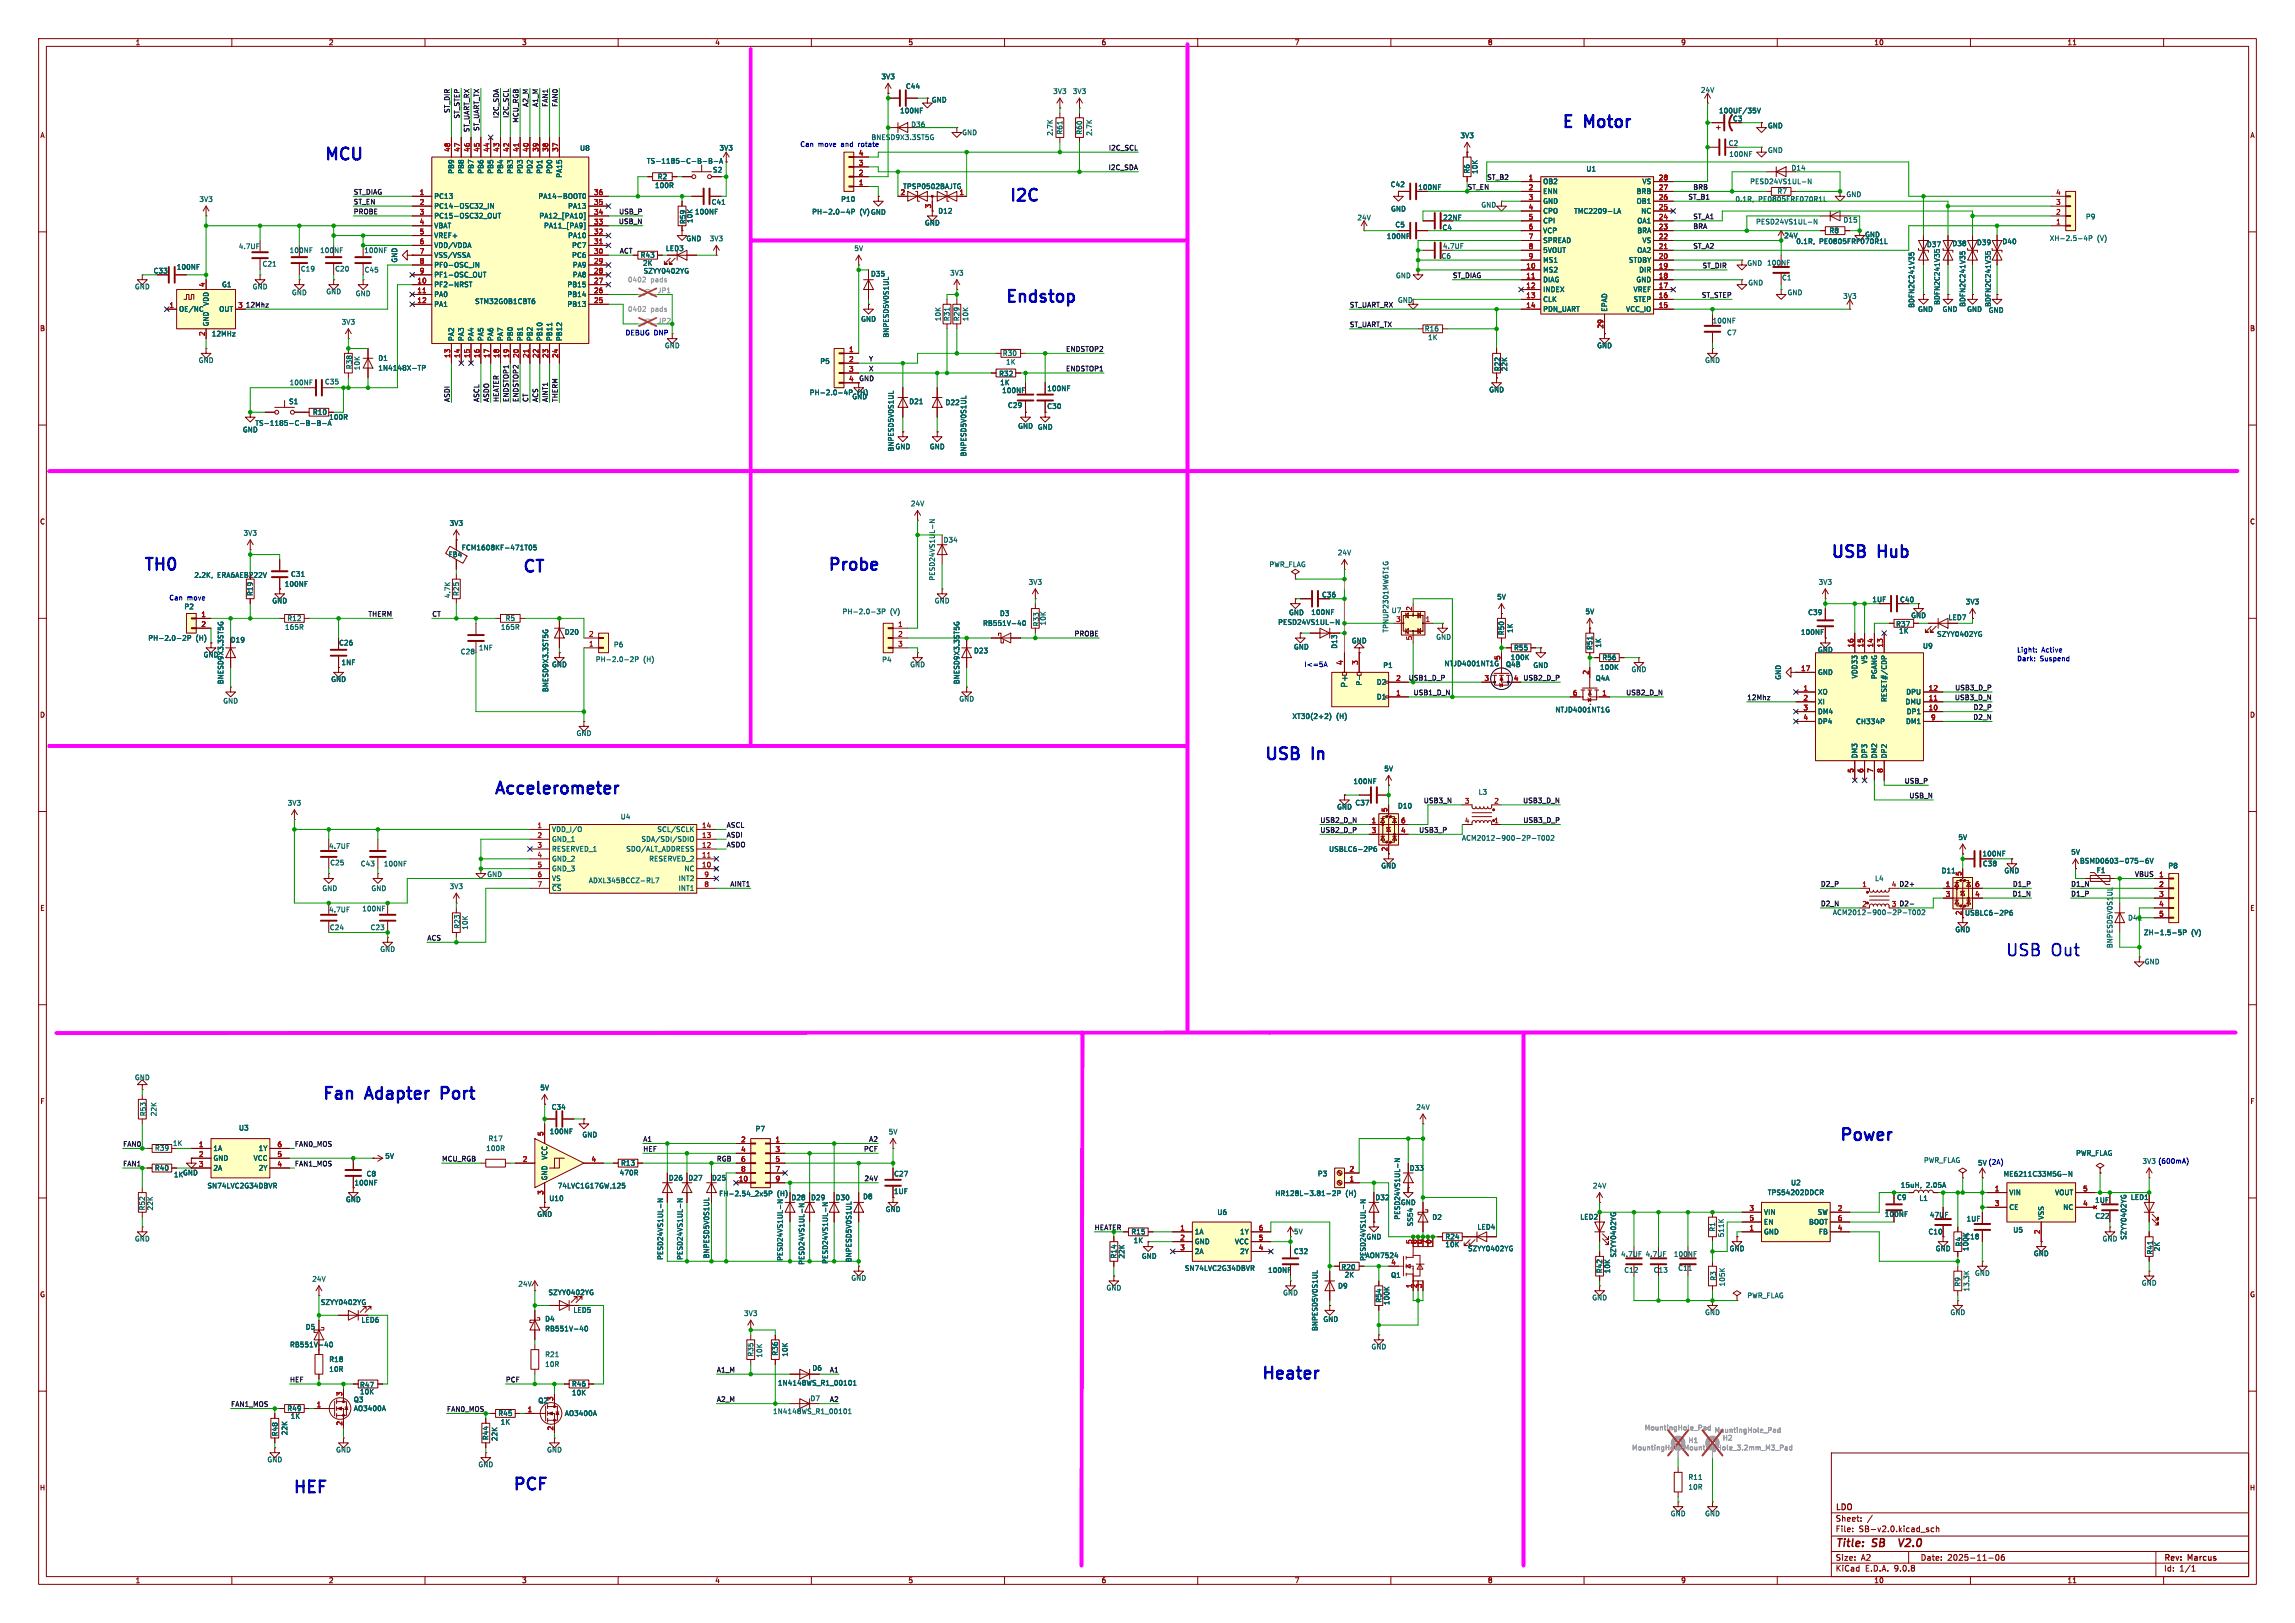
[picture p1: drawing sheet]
<svg xmlns="http://www.w3.org/2000/svg" width="594mm" height="420mm" viewBox="0 0 594 420" stroke-linecap="round" stroke-linejoin="round" font-family="sans-serif">
<defs><g id="words">
<g font-size="4.2" fill="#0000c2">
<text x="404.1" y="33.3">E</text>
<text x="410.4" y="33.3">Motor</text>
<text x="83.8" y="41.7">MCU</text>
<text x="261.1" y="52.3">I2C</text>
<text x="260.1" y="78.5">Endstop</text>
<text x="37.1" y="147.8">TH0</text>
<text x="135.1" y="148.3">CT</text>
<text x="214.1" y="147.8">Probe</text>
<text x="473.7" y="144.5">USB</text>
<text x="486.4" y="144.5">Hub</text>
<text x="327.2" y="196.9">USB</text>
<text x="339.8" y="196.9">In</text>
<text x="127.8" y="205.7">Accelerometer</text>
<text x="518.9" y="247.7">USB</text>
<text x="531.2" y="247.7">Out</text>
<text x="83.3" y="284.7">Fan</text>
<text x="95" y="284.7">Adapter</text>
<text x="115.6" y="284.7">Port</text>
<text x="476" y="295.4">Power</text>
<text x="326.4" y="357.1">Heater</text>
<text x="75.7" y="386.6">HEF</text>
<text x="132.6" y="385.8">PCF</text>
</g>
<g font-size="2.8" fill="#840000">
<text x="475" y="400.9">Title:</text>
<text x="484.7" y="400.9">SB</text>
<text x="493.2" y="400.9">V2.0</text>
</g>
<text font-size="2.1" fill="#a90000" x="347.7" y="172.2" transform="rotate(-90 347.7 172.2)">4</text>
<text font-size="2.1" fill="#006464" x="349" y="178" transform="rotate(-90 349 178)">P+</text>
<g font-size="2.1" fill="#840000">
<text x="475" y="394">Sheet:</text>
<text x="475" y="391.2">LDO</text>
<text x="475" y="396.7">File:</text>
<text x="481.1" y="396.7">SB-v2.0.kicad_sch</text>
<text x="475" y="406.9">KiCad</text>
<text x="475" y="404.1">Size:</text>
<text x="481.7" y="404.1">A2</text>
<text x="482.7" y="406.9">E.D.A.</text>
<text x="490.3" y="406.9">9.0.8</text>
<text x="497" y="404.1">Date:</text>
<text x="504" y="404.1">2025-11-06</text>
<text x="560" y="404.3">Rev:</text>
<text x="560" y="406.9">Id:</text>
<text x="564.1" y="406.9">1/1</text>
<text x="566.4" y="404.3">Marcus</text>
</g>
<g font-size="1.8" fill="#840000">
<text x="35" y="11.9">1</text>
<text x="85" y="11.9">2</text>
<text x="135" y="11.9">3</text>
<text x="185" y="11.9">4</text>
<text x="235" y="11.9">5</text>
<text x="285" y="11.9">6</text>
<text x="335" y="11.9">7</text>
<text x="385" y="11.9">8</text>
<text x="435" y="11.9">9</text>
<text x="485" y="11.9">10</text>
<text x="535" y="11.9">11</text>
<text x="10.3" y="35.9">A</text>
<text x="582.3" y="35.9">A</text>
<text x="367" y="49.3">100NF</text>
<text x="373.4" y="57.2">22NF</text>
<text x="39.6" y="71">C33</text>
<text x="10.3" y="85.9">B</text>
<text x="582.3" y="85.9">B</text>
<text x="222.2" y="98.7">GND</text>
<text x="10.3" y="135.9">C</text>
<text x="582.3" y="135.9">C</text>
<text x="56.3" y="149.7">ERA6AEB222V</text>
<text x="491.7" y="156.1">C40</text>
<text x="10.3" y="185.9">D</text>
<text x="582.3" y="185.9">D</text>
<text x="359.2" y="220.4" transform="rotate(-90 359.2 220.4)">2</text>
<text x="513" y="221.8">100NF</text>
<text x="10.3" y="235.9">E</text>
<text x="507.7" y="236.9" transform="rotate(-90 507.7 236.9)">2</text>
<text x="582.3" y="235.9">E</text>
<text x="10.3" y="285.9">F</text>
<text x="582.3" y="285.9">F</text>
<text x="10.3" y="335.9">G</text>
<text x="582.3" y="335.9">G</text>
<text x="10.2" y="385.9">H</text>
<text x="582.2" y="385.9">H</text>
<text x="35" y="409.9">1</text>
<text x="85" y="409.9">2</text>
<text x="135" y="409.9">3</text>
<text x="185" y="409.9">4</text>
<text x="235" y="409.9">5</text>
<text x="285" y="409.9">6</text>
<text x="335" y="409.9">7</text>
<text x="385" y="409.9">8</text>
<text x="435" y="409.9">9</text>
<text x="485" y="409.9">10</text>
<text x="535" y="409.9">11</text>
</g>
<g font-size="1.8" fill="#006464">
<text x="228" y="20.7">3V3</text>
<text x="234.4" y="23.2">C44</text>
<text x="232.8" y="29.5">100NF</text>
<text x="241" y="26.7">GND</text>
<text x="272.5" y="24.5">3V3</text>
<text x="277.5" y="24.5">3V3</text>
<text x="440.1" y="24.2">24V</text>
<text x="444.8" y="29.5">100UF/35V</text>
<text x="235.7" y="33.1">D36</text>
<text x="248.9" y="35.2">GND</text>
<text x="272.7" y="35.3" transform="rotate(-90 272.7 35.3)">2.7K</text>
<text x="275.2" y="35" transform="rotate(-90 275.2 35)">R61</text>
<text x="280.3" y="35" transform="rotate(-90 280.3 35)">R60</text>
<text x="282.8" y="35.3" transform="rotate(-90 282.8 35.3)">2.7K</text>
<text x="377.9" y="36">3V3</text>
<text x="448.4" y="31.6">C3</text>
<text x="457.4" y="33.4">GND</text>
<text x="150" y="39.2">U8</text>
<text x="186.1" y="39.2">3V3</text>
<text x="225.4" y="36.4">BNESD9X3.3ST5G</text>
<text x="447.3" y="37.9">C2</text>
<text x="447.5" y="40.8">100NF</text>
<text x="457.4" y="39.8">GND</text>
<text x="117.7" y="45.1" transform="rotate(-90 117.7 45.1)">PB9</text>
<text x="120.2" y="45.1" transform="rotate(-90 120.2 45.1)">PB8</text>
<text x="122.8" y="45.1" transform="rotate(-90 122.8 45.1)">PB7</text>
<text x="125.3" y="45.1" transform="rotate(-90 125.3 45.1)">PB6</text>
<text x="127.9" y="45.1" transform="rotate(-90 127.9 45.1)">PB5</text>
<text x="130.4" y="45.1" transform="rotate(-90 130.4 45.1)">PB4</text>
<text x="132.9" y="45.1" transform="rotate(-90 132.9 45.1)">PB3</text>
<text x="135.5" y="45.1" transform="rotate(-90 135.5 45.1)">PD3</text>
<text x="138" y="45.1" transform="rotate(-90 138 45.1)">PD2</text>
<text x="140.6" y="45.1" transform="rotate(-90 140.6 45.1)">PD1</text>
<text x="143.1" y="45.1" transform="rotate(-90 143.1 45.1)">PD0</text>
<text x="145.6" y="46.1" transform="rotate(-90 145.6 46.1)">PA15</text>
<text x="167.3" y="42.6">TS-1185-C-B-B-A</text>
<text x="170.1" y="46.6">R2</text>
<text x="184.4" y="44.8">S2</text>
<text x="380.6" y="45" transform="rotate(-90 380.6 45)">R6</text>
<text x="382.6" y="45.1" transform="rotate(-90 382.6 45.1)">10K</text>
<text x="399.3" y="47.9">OB2</text>
<text x="410.5" y="44.6">U1</text>
<text x="425" y="47.9">VS</text>
<text x="452.9" y="47.9">PESD24VS1UL-N</text>
<text x="463.6" y="44.3">D14</text>
<text x="51.5" y="52.5">3V3</text>
<text x="112.3" y="51.7">PC13</text>
<text x="139.2" y="51.7">PA14-BOOT0</text>
<text x="169.4" y="48.9">100R</text>
<text x="184.1" y="53.2">C41</text>
<text x="217.6" y="52.4">P10</text>
<text x="233.6" y="49.1">TPSP0502BAJTG</text>
<text x="359.8" y="48.6">C42</text>
<text x="383.3" y="53.9">GND</text>
<text x="399.3" y="50.4">ENN</text>
<text x="399.3" y="52.9">GND</text>
<text x="423.5" y="50.4">BRB</text>
<text x="423.5" y="52.9">OB1</text>
<text x="449.1" y="52.4">0.1R,</text>
<text x="455.1" y="52.4">PE0805FRF070R1L</text>
<text x="459.9" y="50.4">R7</text>
<text x="477.8" y="51.2">GND</text>
<text x="112.3" y="54.2">PC14-OSC32_IN</text>
<text x="112.3" y="56.7">PC15-OSC32_OUT</text>
<text x="112.3" y="59.3">VBAT</text>
<text x="139.5" y="56.7">PA12_[PA10]</text>
<text x="140.7" y="59.3">PA11_[PA9]</text>
<text x="146.9" y="54.2">PA13</text>
<text x="177.6" y="58.1" transform="rotate(-90 177.6 58.1)">R59</text>
<text x="179.4" y="57.8" transform="rotate(-90 179.4 57.8)">10K</text>
<text x="179.8" y="55.7">100NF</text>
<text x="210.1" y="55.7">PH-2.0-4P</text>
<text x="222.5" y="55.7">(V) GND</text>
<text x="239.3" y="58.6">GND</text>
<text x="242.7" y="55.5">D12</text>
<text x="351.2" y="57.2">24V</text>
<text x="359.9" y="54.9">GND</text>
<text x="361" y="59">C5</text>
<text x="373.2" y="59.8">C4</text>
<text x="399.3" y="55.5">CPO</text>
<text x="399.3" y="58">CPI</text>
<text x="407.3" y="55.5">TMC2209-LA</text>
<text x="423.7" y="58">OA1</text>
<text x="424.7" y="55.5">NC</text>
<text x="454.4" y="58.3">PESD24VS1UL-N</text>
<text x="477" y="57.8">D15</text>
<text x="539.8" y="57">P9</text>
<text x="61.7" y="64.7">4.7UF</text>
<text x="74.9" y="65.7">100NF</text>
<text x="82.7" y="65.7">100NF</text>
<text x="94.2" y="65.7">100NF</text>
<text x="112.3" y="61.8">VREF+</text>
<text x="112.3" y="64.4">VDD/VDDA</text>
<text x="146.9" y="61.8">PA10</text>
<text x="147.9" y="64.4">PC7</text>
<text x="172.2" y="65.2">LED3</text>
<text x="177.5" y="62.6">GND</text>
<text x="183.6" y="62.6">3V3</text>
<text x="221" y="65.2">5V</text>
<text x="358.8" y="62">100NF</text>
<text x="373.4" y="64.6">4.7UF</text>
<text x="399.3" y="60.6">VCP</text>
<text x="399.3" y="63.1">SPREAD</text>
<text x="399.3" y="65.6">5VOUT</text>
<text x="423.7" y="60.6">BRA</text>
<text x="423.7" y="65.6">OA2</text>
<text x="425" y="63.1">VS</text>
<text x="461.7" y="61.9">24V</text>
<text x="464.8" y="63.3">0.1R,</text>
<text x="470.9" y="63.3">PE0805FRF070R1L</text>
<text x="473.4" y="60.6">R8</text>
<text x="482.6" y="61.6">GND</text>
<text x="498.6" y="64.1">D37</text>
<text x="505.2" y="63.9">D38</text>
<text x="511.6" y="63.6">D39</text>
<text x="518.2" y="63.4">D40</text>
<text x="530.4" y="62.5">XH-2.5-4P</text>
<text x="542.8" y="62.5">(V)</text>
<text x="45.6" y="70">100NF</text>
<text x="67.8" y="69.2">C21</text>
<text x="77.7" y="70.5">C19</text>
<text x="86.6" y="70.5">C20</text>
<text x="94.2" y="70.7">C45</text>
<text x="103" y="68.1" transform="rotate(-90 103 68.1)">GND</text>
<text x="112.3" y="66.9">VSS/VSSA</text>
<text x="112.3" y="69.4">PF0-OSC_IN</text>
<text x="112.3" y="72">PF1-OSC_OUT</text>
<text x="147.9" y="66.9">PC6</text>
<text x="148.1" y="69.4">PA9</text>
<text x="148.1" y="72">PA8</text>
<text x="165.7" y="66.9">R43</text>
<text x="166.3" y="69">2K</text>
<text x="166.5" y="71">SZYY0402YG</text>
<text x="225.3" y="71.8">D35</text>
<text x="245.8" y="71.5">3V3</text>
<text x="373" y="67.2">C6</text>
<text x="399.3" y="68.2">MS1</text>
<text x="399.3" y="70.7">MS2</text>
<text x="421.5" y="68.2">STDBY</text>
<text x="424.1" y="70.7">DIR</text>
<text x="452.1" y="69">GND 100NF</text>
<text x="34.8" y="75.1">GND</text>
<text x="57.3" y="74.5">G1</text>
<text x="65.3" y="75.1">GND</text>
<text x="75.4" y="76.6">GND</text>
<text x="84.3" y="76.3">GND</text>
<text x="91.9" y="76.8">GND</text>
<text x="112.3" y="74.5">PF2-NRST</text>
<text x="112.3" y="77.1">PA0</text>
<text x="146.7" y="74.5">PB15</text>
<text x="146.7" y="77.1">PB14</text>
<text x="361.2" y="72.2">GND</text>
<text x="399.3" y="73.3">DIAG</text>
<text x="399.3" y="75.8">INDEX</text>
<text x="422.7" y="75.8">VREF</text>
<text x="423.4" y="73.3">GND</text>
<text x="452.4" y="74.1">GND</text>
<text x="461.1" y="72.7">C1</text>
<text x="462.5" y="76.6">GND</text>
<text x="476.9" y="77.5">3V3</text>
<text x="46.2" y="80.9">OE/NC</text>
<text x="54.2" y="79.3" transform="rotate(-90 54.2 79.3)">VDD</text>
<text x="56.6" y="80.9">OUT</text>
<text x="112.3" y="79.6">PA1</text>
<text x="122.8" y="78.9">STM32G0B1CBT6</text>
<text x="146.7" y="79.6">PB13</text>
<text x="222.8" y="83.5">GND</text>
<text x="243.7" y="83.2" transform="rotate(-90 243.7 83.2)">10K</text>
<text x="246" y="83.2" transform="rotate(-90 246 83.2)">R31</text>
<text x="248.5" y="83.2" transform="rotate(-90 248.5 83.2)">R29</text>
<text x="250.8" y="83.2" transform="rotate(-90 250.8 83.2)">10K</text>
<text x="361.7" y="78.6">GND</text>
<text x="399.3" y="78.3">CLK</text>
<text x="399.3" y="80.9">PDN_UART</text>
<text x="416.2" y="80.8" transform="rotate(-90 416.2 80.8)">EPAD</text>
<text x="420.7" y="80.9">VCC_IO</text>
<text x="422.7" y="78.3">STEP</text>
<text x="443.2" y="83.9">100NF</text>
<text x="495.7" y="79.8" transform="rotate(-90 495.7 79.8)">BDFN2C241V35</text>
<text x="496.3" y="80.9">GND</text>
<text x="502.3" y="79" transform="rotate(-90 502.3 79)">BDFN2C241V35</text>
<text x="502.7" y="80.9">GND</text>
<text x="508.9" y="79.5" transform="rotate(-90 508.9 79.5)">BDFN2C241V35</text>
<text x="509" y="80.9">GND</text>
<text x="514.6" y="81.2">GND</text>
<text x="515.5" y="79.5" transform="rotate(-90 515.5 79.5)">BDFN2C241V35</text>
<text x="54.2" y="84.6" transform="rotate(-90 54.2 84.6)">GND</text>
<text x="54.7" y="87.3">12MHz</text>
<text x="88.3" y="84.2">3V3</text>
<text x="117.7" y="88.4" transform="rotate(-90 117.7 88.4)">PA2</text>
<text x="120.2" y="88.4" transform="rotate(-90 120.2 88.4)">PA3</text>
<text x="122.8" y="88.4" transform="rotate(-90 122.8 88.4)">PA4</text>
<text x="125.3" y="88.4" transform="rotate(-90 125.3 88.4)">PA5</text>
<text x="127.9" y="88.4" transform="rotate(-90 127.9 88.4)">PA6</text>
<text x="130.4" y="88.4" transform="rotate(-90 130.4 88.4)">PA7</text>
<text x="132.9" y="88.4" transform="rotate(-90 132.9 88.4)">PB0</text>
<text x="135.5" y="88.4" transform="rotate(-90 135.5 88.4)">PB1</text>
<text x="138" y="88.4" transform="rotate(-90 138 88.4)">PB2</text>
<text x="140.6" y="88.4" transform="rotate(-90 140.6 88.4)">PB10</text>
<text x="143.1" y="88.4" transform="rotate(-90 143.1 88.4)">PB11</text>
<text x="145.6" y="88.4" transform="rotate(-90 145.6 88.4)">PB12</text>
<text x="230.2" y="87.5" transform="rotate(-90 230.2 87.5)">BNPESD5V0S1UL</text>
<text x="368.6" y="86">R16</text>
<text x="369.5" y="88.2">1K</text>
<text x="446.9" y="87">C7</text>
<text x="51.3" y="94.1">GND</text>
<text x="91.3" y="95.7" transform="rotate(-90 91.3 95.7)">R38</text>
<text x="93.3" y="95.9" transform="rotate(-90 93.3 95.9)">10K</text>
<text x="97.8" y="93.6">D1</text>
<text x="172" y="90.3">GND</text>
<text x="212.2" y="94.4">P5</text>
<text x="259.4" y="92.3">R30</text>
<text x="260.3" y="94.6">1K</text>
<text x="413.3" y="90.3">GND</text>
<text x="441.2" y="94.1">GND</text>
<text x="74.9" y="99.9">100NF</text>
<text x="84" y="99.7">C35</text>
<text x="97.8" y="96.1">1N4148X-TP</text>
<text x="258.5" y="97.6">R32</text>
<text x="258.8" y="99.9">1K</text>
<text x="259.3" y="101.9">100NF</text>
<text x="270.9" y="101.4">100NF</text>
<text x="385.3" y="101.7">GND</text>
<text x="388.5" y="96.2" transform="rotate(-90 388.5 96.2)">R22</text>
<text x="390.3" y="96.2" transform="rotate(-90 390.3 96.2)">22K</text>
<text x="74.7" y="104.8">S1</text>
<text x="80.9" y="107.5">R10</text>
<text x="209.4" y="102.5">PH-2.0-4P</text>
<text x="220.5" y="103.5">GND</text>
<text x="221.9" y="102.5">(H)</text>
<text x="235.2" y="104.8">D21</text>
<text x="244.6" y="105">D22</text>
<text x="260.8" y="105.8">C29</text>
<text x="270.9" y="106">C30</text>
<text x="62.7" y="112.1">GND</text>
<text x="66" y="110.4">TS-1185-C-B-B-A</text>
<text x="85.1" y="108.8">100R</text>
<text x="263.4" y="111.1">GND GND</text>
<text x="231.5" y="117" transform="rotate(-90 231.5 117)">BNPESD5V0S1UL</text>
<text x="231.6" y="116.5">GND</text>
<text x="240.5" y="116.5">GND</text>
<text x="250.3" y="118.2" transform="rotate(-90 250.3 118.2)">BNPESD5V0S1UL</text>
<text x="235.6" y="131.2">24V</text>
<text x="116.3" y="136.3">3V3</text>
<text x="62.9" y="138.8">3V3</text>
<text x="119.4" y="142.6">FCM1608KF-471T05</text>
<text x="244.1" y="140.6">D34</text>
<text x="346.1" y="143.9">24V</text>
<text x="50.2" y="149.7">2.2K,</text>
<text x="75.2" y="149.5">C31</text>
<text x="116" y="144.4">FB4</text>
<text x="328.4" y="147">PWR_FLAG</text>
<text x="65.6" y="154.3" transform="rotate(-90 65.6 154.3)">R19</text>
<text x="73.6" y="152">100NF</text>
<text x="116.7" y="154.9" transform="rotate(-90 116.7 154.9)">4.7K</text>
<text x="119" y="154.3" transform="rotate(-90 119 154.3)">R25</text>
<text x="242.2" y="150.4" transform="rotate(-90 242.2 150.4)">PESD24VS1UL-N</text>
<text x="266.1" y="151.5">3V3</text>
<text x="342" y="154.8">C36</text>
<text x="387.4" y="155.3">5V</text>
<text x="470.6" y="151.5">3V3</text>
<text x="47.6" y="157.9">P2</text>
<text x="70.4" y="156.3">GND</text>
<text x="74.3" y="160.9">R12</text>
<text x="130.7" y="160.9">R5</text>
<text x="218" y="159.1">PH-2.0-3P</text>
<text x="230.4" y="159.1">(V)</text>
<text x="241.8" y="156.3">GND</text>
<text x="258.7" y="159.6">D3</text>
<text x="270.9" y="162" transform="rotate(-90 270.9 162)">10K</text>
<text x="330.7" y="161.9">PESD24VS1UL-N</text>
<text x="333.5" y="159.4">GND</text>
<text x="339.3" y="159.3">100NF</text>
<text x="360.1" y="158.9">U7</text>
<text x="410.2" y="159.1">5V</text>
<text x="467.9" y="159.4">C39</text>
<text x="484.5" y="156">1UF</text>
<text x="494.5" y="160.2">GND</text>
<text x="504.2" y="160.7">LED7</text>
<text x="508.7" y="156.6">3V3</text>
<text x="38.3" y="166">PH-2.0-2P</text>
<text x="50.7" y="166">(H)</text>
<text x="59.6" y="166.5">D19</text>
<text x="73.6" y="163.2">165R</text>
<text x="87.6" y="167.2">C26</text>
<text x="129.5" y="163.2">165R</text>
<text x="146.1" y="164.4">D20</text>
<text x="158.8" y="167.7">P6</text>
<text x="254.3" y="162.2">RB551V-40</text>
<text x="269.1" y="162.2" transform="rotate(-90 269.1 162.2)">R33</text>
<text x="346.3" y="168" transform="rotate(-90 346.3 168)">D13</text>
<text x="349.8" y="166.7">GND</text>
<text x="359.5" y="163.8" transform="rotate(-90 359.5 163.8)">TPNUP2301MW6T1G</text>
<text x="371.6" y="165.7">GND</text>
<text x="389.5" y="164.5" transform="rotate(-90 389.5 164.5)">R50</text>
<text x="391.7" y="163.9" transform="rotate(-90 391.7 163.9)">1K</text>
<text x="414.6" y="167.7" transform="rotate(-90 414.6 167.7)">1K</text>
<text x="466" y="164.5">100NF</text>
<text x="490.6" y="162.4">R37</text>
<text x="491.4" y="164.1">1K</text>
<text x="501.2" y="165">SZYY0402YG</text>
<text x="52.6" y="170.3">GND</text>
<text x="88.3" y="172.3">1NF</text>
<text x="119.1" y="169.5">C28</text>
<text x="123.8" y="168.5">1NF</text>
<text x="142.7" y="172.9">GND</text>
<text x="154.1" y="171.5">PH-2.0-2P</text>
<text x="166.5" y="171.5">(H)</text>
<text x="228.2" y="171.6">P4</text>
<text x="235.5" y="172.9">GND</text>
<text x="252" y="169.3">D23</text>
<text x="334.8" y="168.3">GND</text>
<text x="357.9" y="173">P1</text>
<text x="373.7" y="172.6">NTJD4001NT1G</text>
<text x="389.7" y="172.8">Q4B</text>
<text x="390.9" y="171">100K</text>
<text x="391.8" y="168.5">R55</text>
<text x="396.7" y="173">GND</text>
<text x="412.3" y="168.3" transform="rotate(-90 412.3 168.3)">R51</text>
<text x="414" y="173.5">100K</text>
<text x="414.6" y="171">R56</text>
<text x="470.4" y="169">GND</text>
<text x="483.5" y="171.9" transform="rotate(-90 483.5 171.9)">V5</text>
<text x="497.6" y="168">U9</text>
<text x="58" y="177.2" transform="rotate(-90 58 177.2)">BNESD9X3.3ST5G</text>
<text x="85.6" y="176.7">GND</text>
<text x="142.1" y="179.2" transform="rotate(-90 142.1 179.2)">BNESD9X3.3ST5G</text>
<text x="248.5" y="177.2" transform="rotate(-90 248.5 177.2)">BNESD9X3.3ST5G</text>
<text x="352.7" y="177.5" transform="rotate(-90 352.7 177.5)">P-</text>
<text x="356.2" y="177.4">D2</text>
<text x="412.9" y="176.4">Q4A</text>
<text x="422.1" y="174.1">GND</text>
<text x="461.1" y="176" transform="rotate(-90 461.1 176)">GND</text>
<text x="470.4" y="174.9">GND</text>
<text x="470.4" y="179.9">XO</text>
<text x="480.9" y="175.7" transform="rotate(-90 480.9 175.7)">VDD33</text>
<text x="486" y="175.9" transform="rotate(-90 486 175.9)">PGANG</text>
<text x="493.3" y="179.9">DPU</text>
<text x="57.7" y="182.3">GND</text>
<text x="248.2" y="181.7">GND</text>
<text x="356.2" y="181.2">D1</text>
<text x="402.4" y="184.5">NTJD4001NT1G</text>
<text x="470.4" y="182.5">XI</text>
<text x="470.4" y="185">DM4</text>
<text x="488.5" y="181.8" transform="rotate(-90 488.5 181.8)">RESET#/CDP</text>
<text x="493.1" y="182.5">DMU</text>
<text x="493.4" y="185">DP1</text>
<text x="149.1" y="190.6">GND</text>
<text x="334.4" y="186.2">XT30(2+2)</text>
<text x="345.8" y="186.2">(H)</text>
<text x="470.4" y="187.6">DP4</text>
<text x="480.3" y="187.6">CH334P</text>
<text x="493.2" y="187.6">DM1</text>
<text x="480.9" y="196.3" transform="rotate(-90 480.9 196.3)">DM3</text>
<text x="483.5" y="196.3" transform="rotate(-90 483.5 196.3)">DP3</text>
<text x="486" y="196.3" transform="rotate(-90 486 196.3)">DM2</text>
<text x="488.5" y="196.3" transform="rotate(-90 488.5 196.3)">DP2</text>
<text x="350.2" y="203.1">100NF</text>
<text x="358.2" y="199.8">5V</text>
<text x="74.3" y="208.7">3V3</text>
<text x="345.9" y="209.7">GND</text>
<text x="350.7" y="208.6">C37</text>
<text x="361.7" y="209.4">D10</text>
<text x="382.6" y="205.8">L3</text>
<text x="142.7" y="215.5">VDD_I/O</text>
<text x="160.5" y="212.2">U4</text>
<text x="170" y="215.5">SCL/SCLK</text>
<text x="85.1" y="219.8">4.7UF</text>
<text x="142.7" y="218">GND_1</text>
<text x="142.7" y="220.6">RESERVED_1</text>
<text x="162" y="220.6">SDO/ALT_ADDRESS</text>
<text x="165.9" y="218">SDA/SDI/SDIO</text>
<text x="343.9" y="220.6">USBLC6-2P6</text>
<text x="378.3" y="217.7">ACM2012-900-2P-T002</text>
<text x="506.7" y="217.6">5V</text>
<text x="536" y="221.4">5V</text>
<text x="85.4" y="224.1">C25</text>
<text x="93.3" y="224.4">C43</text>
<text x="99.2" y="224.4">100NF</text>
<text x="126" y="227.1">GND</text>
<text x="142.7" y="223.1">GND_2</text>
<text x="142.7" y="225.7">GND_3</text>
<text x="167.9" y="223.1">RESERVED_2</text>
<text x="177" y="225.7">NC</text>
<text x="357.4" y="224.9">GND</text>
<text x="502.4" y="226.2">D11</text>
<text x="513.1" y="224.4">C38</text>
<text x="518.7" y="226.2">GND</text>
<text x="538.2" y="223.7">BSMD0603-075-6V</text>
<text x="542.6" y="226.1">F1</text>
<text x="561.1" y="224.9">P8</text>
<text x="83.3" y="230.8">GND</text>
<text x="96" y="230.8">GND</text>
<text x="116.3" y="230.3">3V3</text>
<text x="142.7" y="228.2">VS</text>
<text x="142.7" y="230.7">~{CS}</text>
<text x="152.3" y="228.7">ADXL345BCCZ-RL7</text>
<text x="175.5" y="228.2">INT2</text>
<text x="175.5" y="230.7">INT1</text>
<text x="485.2" y="228.2">L4</text>
<text x="85.1" y="236.3">4.7UF</text>
<text x="93.6" y="236">100NF</text>
<text x="474.3" y="237">ACM2012-900-2P-T002</text>
<text x="508.5" y="237.1">USBLC6-2P6</text>
<text x="85.3" y="240.9">C24</text>
<text x="95.8" y="240.9">C23</text>
<text x="119.2" y="240.5" transform="rotate(-90 119.2 240.5)">R23</text>
<text x="121.3" y="240.7" transform="rotate(-90 121.3 240.7)">10K</text>
<text x="506" y="241.4">GND</text>
<text x="547" y="245.5" transform="rotate(-90 547 245.5)">BNPESD5V0S1UL</text>
<text x="554.8" y="242.2">ZH-1.5-5P</text>
<text x="567.1" y="242.2">(V)</text>
<text x="98.3" y="246.5">GND</text>
<text x="555" y="249.7">GND</text>
<text x="34.8" y="279.7">GND</text>
<text x="139.7" y="282.3">5V</text>
<text x="142.7" y="287.4">C34</text>
<text x="366.4" y="287.4">24V</text>
<text x="37.9" y="289" transform="rotate(-90 37.9 289)">R53</text>
<text x="40.7" y="289" transform="rotate(-90 40.7 289)">22K</text>
<text x="61.7" y="292.7">U3</text>
<text x="142.2" y="293.7">100NF</text>
<text x="195.4" y="293">P7</text>
<text x="229.9" y="293.8">5V</text>
<text x="40" y="298">R39</text>
<text x="44.6" y="296.7">1K</text>
<text x="55.1" y="298">1A</text>
<text x="66.8" y="298">1Y</text>
<text x="125.7" y="298">100R</text>
<text x="126.3" y="295.5">R17</text>
<text x="150.6" y="294.5">GND</text>
<text x="537.2" y="299.3">PWR_FLAG</text>
<text x="40" y="303.1">R40</text>
<text x="44.9" y="304.9">1K</text>
<text x="47.2" y="304.4">GND</text>
<text x="55.1" y="300.6">GND</text>
<text x="55.1" y="303.1">2A</text>
<text x="65.5" y="300.6">VCC</text>
<text x="66.8" y="303.1">2Y</text>
<text x="94.8" y="304.6">C8</text>
<text x="99.6" y="300">5V</text>
<text x="141.8" y="305.6" transform="rotate(-90 141.8 305.6)">GND</text>
<text x="141.8" y="300.2" transform="rotate(-90 141.8 300.2)">VCC</text>
<text x="160.3" y="304.4">470R</text>
<text x="160.6" y="301.9">R13</text>
<text x="173" y="305.7">D26</text>
<text x="178.1" y="305.7">D27</text>
<text x="184.2" y="305.7">D25</text>
<text x="231.3" y="304.6">C27</text>
<text x="341" y="304.6">P3</text>
<text x="364.8" y="303.2">D33</text>
<text x="497.8" y="301.1">PWR_FLAG</text>
<text x="511.8" y="301.8">5V</text>
<text x="518.5" y="304.7">ME6211C33M5G-N</text>
<text x="53.6" y="307.7">SN74LVC2G34DBVR</text>
<text x="89.4" y="311.3">GND</text>
<text x="91.6" y="307">100NF</text>
<text x="142" y="311">U10</text>
<text x="144.2" y="307.7">74LVC1G17GW,125</text>
<text x="186" y="309.8">FH-2.54_2x5P</text>
<text x="201.1" y="309.8">(H)</text>
<text x="204.7" y="310.8">D28</text>
<text x="209.8" y="310.8">D29</text>
<text x="216.2" y="310.8">D30</text>
<text x="223.3" y="310.5">D8</text>
<text x="231.3" y="309.2">1UF</text>
<text x="330" y="309.7">HR128L-3.81-2P</text>
<text x="348.2" y="309.7">(H)</text>
<text x="355.9" y="310.8">D32</text>
<text x="412.2" y="307.7">24V</text>
<text x="457.4" y="309.5">TPS54202DDCR</text>
<text x="463.4" y="306.9">U2</text>
<text x="490.9" y="310.7">C9</text>
<text x="491.8" y="307.6">15uH,</text>
<text x="496.7" y="311">L1</text>
<text x="498.5" y="307.6">2.05A</text>
<text x="519.9" y="309.5">VIN</text>
<text x="531.8" y="309.5">VOUT</text>
<text x="542.2" y="311.5">1UF</text>
<text x="551.4" y="310.7">LED1</text>
<text x="37.7" y="313.4" transform="rotate(-90 37.7 313.4)">R52</text>
<text x="39.8" y="313.4" transform="rotate(-90 39.8 313.4)">22K</text>
<text x="138.9" y="315.1">GND</text>
<text x="229.1" y="313.8">GND</text>
<text x="315" y="314.6">U6</text>
<text x="362.5" y="312.1">GND</text>
<text x="362.6" y="315.7" transform="rotate(-90 362.6 315.7)">PESD24VS1UL-N</text>
<text x="365.9" y="317.5" transform="rotate(-90 365.9 317.5)">SS54</text>
<text x="370.6" y="315.9">D2</text>
<text x="408.9" y="315.8">LED2</text>
<text x="456.4" y="314.6">VIN</text>
<text x="456.4" y="317.1">EN</text>
<text x="468.1" y="317.1">BOOT</text>
<text x="470.3" y="314.6">SW</text>
<text x="487.7" y="315.1">100NF</text>
<text x="499.4" y="315.3">47UF</text>
<text x="508.9" y="316.3">1UF</text>
<text x="519.9" y="313.3">CE</text>
<text x="529.2" y="315.7" transform="rotate(-90 529.2 315.7)">VSS</text>
<text x="533.9" y="313.3">NC</text>
<text x="542.2" y="315.6">C22</text>
<text x="34.8" y="321.4">GND</text>
<text x="292.7" y="319.6">R15</text>
<text x="293.3" y="321.9">1K</text>
<text x="309.1" y="319.6">1A</text>
<text x="309.1" y="322.2">GND</text>
<text x="319.5" y="322.2">VCC</text>
<text x="320.8" y="319.6">1Y</text>
<text x="334.8" y="319.6">5V</text>
<text x="353.6" y="320.9">GND</text>
<text x="374" y="320.9">R24</text>
<text x="374" y="322.9">10K</text>
<text x="379.8" y="324">SZYY0402YG</text>
<text x="382.3" y="318.4">LED4</text>
<text x="444.1" y="318.8" transform="rotate(-90 444.1 318.8)">R1</text>
<text x="446.4" y="320.3" transform="rotate(-90 446.4 320.3)">511K</text>
<text x="447.5" y="324">GND</text>
<text x="456.4" y="319.6">GND</text>
<text x="470.6" y="319.6">FB</text>
<text x="499" y="319.6">C10</text>
<text x="500.9" y="324">GND</text>
<text x="507.8" y="322.7" transform="rotate(-90 507.8 322.7)">R4</text>
<text x="508.5" y="320.9">C18</text>
<text x="509.7" y="323.9" transform="rotate(-90 509.7 323.9)">100K</text>
<text x="521" y="319.2">U5</text>
<text x="544.1" y="321.4">GND</text>
<text x="550.6" y="321" transform="rotate(-90 550.6 321)">SZYY0402YG</text>
<text x="559.2" y="323.9" transform="rotate(-90 559.2 323.9)">2K</text>
<text x="171.8" y="326.2" transform="rotate(-90 171.8 326.2)">PESD24VS1UL-N</text>
<text x="176.9" y="326.2" transform="rotate(-90 176.9 326.2)">PESD24VS1UL-N</text>
<text x="183.7" y="325.7" transform="rotate(-90 183.7 325.7)">BNPESD5V0S1UL</text>
<text x="202.8" y="326.4" transform="rotate(-90 202.8 326.4)">PESD24VS1UL-N</text>
<text x="208.4" y="327.4" transform="rotate(-90 208.4 327.4)">PESD24VS1UL-N</text>
<text x="214.5" y="327.2" transform="rotate(-90 214.5 327.2)">PESD24VS1UL-N</text>
<text x="220.6" y="326.8" transform="rotate(-90 220.6 326.8)">BNPESD5V0S1UL</text>
<text x="289.2" y="325.8" transform="rotate(-90 289.2 325.8)">R14</text>
<text x="291.2" y="325.8" transform="rotate(-90 291.2 325.8)">22K</text>
<text x="295.4" y="325.9">GND</text>
<text x="306.5" y="329.1">SN74LVC2G34DBVR</text>
<text x="309.1" y="324.7">2A</text>
<text x="320.8" y="324.7">2Y</text>
<text x="328.1" y="329.6">100NF</text>
<text x="334.8" y="324.7">C32</text>
<text x="347" y="328.8">R20</text>
<text x="353.3" y="325.8">AON7524</text>
<text x="353.7" y="326.4" transform="rotate(-90 353.7 326.4)">PESD24VS1UL-N</text>
<text x="414.9" y="329.6" transform="rotate(-90 414.9 329.6)">R42</text>
<text x="416.9" y="329.6" transform="rotate(-90 416.9 329.6)">10K</text>
<text x="418.5" y="325.5" transform="rotate(-90 418.5 325.5)">SZYY0402YG</text>
<text x="419.5" y="325.4">4.7UF</text>
<text x="420.3" y="329.5">C12</text>
<text x="425.8" y="325.4">4.7UF</text>
<text x="427.9" y="329.5">C13</text>
<text x="433.1" y="325.4">100NF</text>
<text x="434.2" y="329">C11</text>
<text x="526.3" y="325.3">GND</text>
<text x="557.4" y="324.8" transform="rotate(-90 557.4 324.8)">R41</text>
<text x="80.7" y="331.9">24V</text>
<text x="134" y="333.1">24V</text>
<text x="141.8" y="335.3">SZYY0402YG</text>
<text x="220.2" y="331.6">GND</text>
<text x="286.3" y="334.1">GND</text>
<text x="332" y="335.4">GND</text>
<text x="346.2" y="333.6">D9</text>
<text x="347.9" y="330.8">2K</text>
<text x="359.9" y="330.8">Q1</text>
<text x="444.3" y="331.5" transform="rotate(-90 444.3 331.5)">R3</text>
<text x="446.6" y="333" transform="rotate(-90 446.6 333)">105K</text>
<text x="507.6" y="333.1" transform="rotate(-90 507.6 333.1)">R9</text>
<text x="509.9" y="334.3" transform="rotate(-90 509.9 334.3)">13.3K</text>
<text x="511" y="330.3">GND</text>
<text x="554.2" y="332.9">GND</text>
<text x="82.9" y="337.9">SZYY0402YG</text>
<text x="148.3" y="339.9">LED5</text>
<text x="192.5" y="340.8">3V3</text>
<text x="357.7" y="337.2" transform="rotate(-90 357.7 337.2)">R54</text>
<text x="359.8" y="337.8" transform="rotate(-90 359.8 337.8)">100K</text>
<text x="412" y="336.7">GND</text>
<text x="441.2" y="340.5">GND</text>
<text x="452.1" y="336.1">PWR_FLAG</text>
<text x="504.7" y="340.5">GND</text>
<text x="79" y="344.3">D5</text>
<text x="93.4" y="342.5">LED6</text>
<text x="141" y="342.2">D4</text>
<text x="141" y="344.7">RB551V-40</text>
<text x="341.2" y="344.5" transform="rotate(-90 341.2 344.5)">BNPESD5V0S1UL</text>
<text x="342.4" y="342.3">GND</text>
<text x="74.9" y="348.8">RB551V-40</text>
<text x="85.1" y="352.7">R18</text>
<text x="141" y="351.4">R21</text>
<text x="141" y="353.9">10R</text>
<text x="195.2" y="351.2" transform="rotate(-90 195.2 351.2)">R35</text>
<text x="197.5" y="351.5" transform="rotate(-90 197.5 351.5)">10K</text>
<text x="201.5" y="350.9" transform="rotate(-90 201.5 350.9)">R36</text>
<text x="204.1" y="351.2" transform="rotate(-90 204.1 351.2)">10K</text>
<text x="354.8" y="349.4">GND</text>
<text x="85.1" y="355.2">10R</text>
<text x="93" y="359.3">R47</text>
<text x="147.9" y="359">R46</text>
<text x="201.2" y="358.7">1N4148WS_R1_00101</text>
<text x="210.2" y="354.9">D6</text>
<text x="74.3" y="365.4">R49</text>
<text x="91.4" y="365.4">AO3400A</text>
<text x="91.4" y="363.1">Q3</text>
<text x="93" y="361">10K</text>
<text x="139.2" y="363.3">Q2</text>
<text x="147.9" y="361.3">10K</text>
<text x="209.7" y="362.8">D7</text>
<text x="72.1" y="371.8" transform="rotate(-90 72.1 371.8)">R48</text>
<text x="74.6" y="371.5" transform="rotate(-90 74.6 371.5)">22K</text>
<text x="75.1" y="367.3">1K</text>
<text x="128.9" y="366.6">R45</text>
<text x="129.5" y="368.9">1K</text>
<text x="146.1" y="366.6">AO3400A</text>
<text x="200" y="366.1">1N4148WS_R1_00101</text>
<text x="86.9" y="376.1">GND</text>
<text x="126.6" y="372.8" transform="rotate(-90 126.6 372.8)">R44</text>
<text x="128.9" y="373" transform="rotate(-90 128.9 373)">22K</text>
<text x="141.5" y="376.1">GND</text>
<text x="69.1" y="378.6">GND</text>
<text x="123.7" y="379.9">GND</text>
<text x="436.9" y="383.1">R11</text>
<text x="436.9" y="385.7">10R</text>
<text x="432.3" y="392.6">GND</text>
<text x="441.2" y="392.6">GND</text>
</g>
<g font-size="1.8" fill="#0f0f0f">
<text x="116.5" y="29.4" transform="rotate(-90 116.5 29.4)">ST_DIR</text>
<text x="136.8" y="27.8" transform="rotate(-90 136.8 27.8)">A2_M</text>
<text x="139.4" y="27.8" transform="rotate(-90 139.4 27.8)">A1_M</text>
<text x="141.9" y="27.8" transform="rotate(-90 141.9 27.8)">FAN1</text>
<text x="144.4" y="27.8" transform="rotate(-90 144.4 27.8)">FAN0</text>
<text x="119" y="30.8" transform="rotate(-90 119 30.8)">ST_STEP</text>
<text x="121.6" y="34.3" transform="rotate(-90 121.6 34.3)">ST_UART_RX</text>
<text x="124.1" y="34" transform="rotate(-90 124.1 34)">ST_UART_TX</text>
<text x="129.2" y="30.7" transform="rotate(-90 129.2 30.7)">I2C_SDA</text>
<text x="131.7" y="30.6" transform="rotate(-90 131.7 30.6)">I2C_SCL</text>
<text x="134.3" y="31.9" transform="rotate(-90 134.3 31.9)">MCU_RGB</text>
<text x="286.9" y="39">I2C_SCL</text>
<text x="286.8" y="44.1">I2C_SDA</text>
<text x="384.8" y="46.6">ST_B2</text>
<text x="91.4" y="50.5">ST_DIAG</text>
<text x="91.4" y="53">ST_EN</text>
<text x="436.9" y="51.7">ST_B1</text>
<text x="438.1" y="49.2">BRB</text>
<text x="91.4" y="55.5">PROBE</text>
<text x="160.1" y="58.1">USB_N</text>
<text x="160.1" y="55.5">USB_P</text>
<text x="438.1" y="56.8">ST_A1</text>
<text x="438.1" y="59.3">BRA</text>
<text x="160.3" y="65.7">ACT</text>
<text x="438.1" y="64.4">ST_A2</text>
<text x="440.5" y="69.5">ST_DIR</text>
<text x="375.9" y="72">ST_DIAG</text>
<text x="440.4" y="77.1">ST_STEP</text>
<text x="63.5" y="79.7">12Mhz</text>
<text x="349.2" y="79.7">ST_UART_RX</text>
<text x="349.2" y="84.7">ST_UART_TX</text>
<text x="224.8" y="93.6">Y</text>
<text x="275.8" y="91.1">ENDSTOP2</text>
<text x="224.8" y="96.2">X</text>
<text x="275.8" y="96.2">ENDSTOP1</text>
<text x="116.5" y="104.1" transform="rotate(-90 116.5 104.1)">ASDI</text>
<text x="124.1" y="104.1" transform="rotate(-90 124.1 104.1)">ASCL</text>
<text x="126.7" y="104.1" transform="rotate(-90 126.7 104.1)">ASDO</text>
<text x="129.2" y="104.1" transform="rotate(-90 129.2 104.1)">HEATER</text>
<text x="131.7" y="104.1" transform="rotate(-90 131.7 104.1)">ENDSTOP1</text>
<text x="134.3" y="104.1" transform="rotate(-90 134.3 104.1)">ENDSTOP2</text>
<text x="136.8" y="104.1" transform="rotate(-90 136.8 104.1)">CT</text>
<text x="139.4" y="104.1" transform="rotate(-90 139.4 104.1)">ACS</text>
<text x="141.9" y="104.1" transform="rotate(-90 141.9 104.1)">AINT1</text>
<text x="144.4" y="104.1" transform="rotate(-90 144.4 104.1)">THERM</text>
<text x="95.2" y="159.7">THERM</text>
<text x="111.8" y="159.7">CT</text>
<text x="278" y="164.8">PROBE</text>
<text x="365.8" y="180">USB1_D_N</text>
<text x="394.2" y="176.2">USB2_D_P</text>
<text x="420.8" y="180">USB2_D_N</text>
<text x="505.9" y="178.7">USB3_D_P</text>
<text x="452.1" y="181.3">12Mhz</text>
<text x="505.9" y="181.3">USB3_D_N</text>
<text x="510.7" y="183.8">D2_P</text>
<text x="510.6" y="186.3">D2_N</text>
<text x="492.9" y="202.9">USB_P</text>
<text x="368.4" y="207.9">USB3_N</text>
<text x="394.1" y="207.9">USB3_D_N</text>
<text x="494.1" y="206.7">USB_N</text>
<text x="188" y="214.3">ASCL</text>
<text x="341.6" y="215.6">USB2_D_P</text>
<text x="341.6" y="213">USB2_D_N</text>
<text x="367.2" y="215.6">USB3_P</text>
<text x="394.2" y="213">USB3_D_P</text>
<text x="188" y="219.4">ASDO</text>
<text x="188" y="216.8">ASDI</text>
<text x="552.4" y="227">VBUS</text>
<text x="188.9" y="229.5">AINT1</text>
<text x="471.2" y="229.5">D2_P</text>
<text x="489.5" y="229.6">4 D2+</text>
<text x="520.8" y="232.1">D1_N</text>
<text x="520.9" y="229.5">D1_P</text>
<text x="535.9" y="229.5">D1_N</text>
<text x="535.9" y="232.1">D1_P</text>
<text x="471.2" y="234.6">D2_N</text>
<text x="489.5" y="234.7">3 D2-</text>
<text x="110.5" y="243.5">ACS</text>
<text x="31.7" y="296.8">FAN0</text>
<text x="76.2" y="296.8">FAN0_MOS</text>
<text x="166.4" y="295.6">A1</text>
<text x="166.4" y="298.1">HEF</text>
<text x="223.5" y="298.1">PCF</text>
<text x="224.8" y="295.6">A2</text>
<text x="31.7" y="301.9">FAN1</text>
<text x="76.2" y="301.9">FAN1_MOS</text>
<text x="114.3" y="300.6">MCU_RGB</text>
<text x="185.4" y="300.6">RGB</text>
<text x="223.6" y="305.7">24V</text>
<text x="74.9" y="357.8">HEF</text>
<text x="130.8" y="357.8">PCF</text>
<text x="185.4" y="355.3">A1_M</text>
<text x="214.7" y="355.3">A1</text>
<text x="59.7" y="364.1">FAN1_MOS</text>
<text x="115.6" y="365.4">FAN0_MOS</text>
<text x="185.4" y="362.9">A2_M</text>
<text x="214.7" y="362.9">A2</text>
</g>
<g font-size="1.8" fill="#a90000">
<text x="116.6" y="39.4" transform="rotate(-90 116.6 39.4)">48</text>
<text x="119.1" y="39.4" transform="rotate(-90 119.1 39.4)">47</text>
<text x="121.7" y="39.4" transform="rotate(-90 121.7 39.4)">46</text>
<text x="124.2" y="39.4" transform="rotate(-90 124.2 39.4)">45</text>
<text x="126.7" y="39.4" transform="rotate(-90 126.7 39.4)">44</text>
<text x="129.3" y="39.4" transform="rotate(-90 129.3 39.4)">43</text>
<text x="131.8" y="39.4" transform="rotate(-90 131.8 39.4)">42</text>
<text x="134.4" y="39.4" transform="rotate(-90 134.4 39.4)">41</text>
<text x="136.9" y="39.4" transform="rotate(-90 136.9 39.4)">40</text>
<text x="139.4" y="39.4" transform="rotate(-90 139.4 39.4)">39</text>
<text x="142" y="39.4" transform="rotate(-90 142 39.4)">38</text>
<text x="144.5" y="39.4" transform="rotate(-90 144.5 39.4)">37</text>
<text x="222.2" y="40.4">4</text>
<text x="222.2" y="45.5">2</text>
<text x="222.2" y="42.9">3</text>
<text x="395.5" y="46.7">1</text>
<text x="429.2" y="46.7">28</text>
<text x="108.5" y="50.5">1</text>
<text x="108.5" y="53.1">2</text>
<text x="153.6" y="50.5">36</text>
<text x="153.6" y="53.1">35</text>
<text x="222.2" y="48">1</text>
<text x="233" y="50.5">2</text>
<text x="248.2" y="50.5">1</text>
<text x="395.5" y="49.3">2</text>
<text x="395.5" y="51.8">3</text>
<text x="429.2" y="49.3">27</text>
<text x="429.2" y="51.8">26</text>
<text x="532.1" y="53.1">3</text>
<text x="532.1" y="50.5">4</text>
<text x="108.5" y="55.6">3</text>
<text x="108.5" y="58.2">4</text>
<text x="153.6" y="55.6">34</text>
<text x="153.6" y="58.2">33</text>
<text x="241" y="54" transform="rotate(-90 241 54)">3</text>
<text x="395.5" y="54.4">4</text>
<text x="395.5" y="56.9">5</text>
<text x="395.5" y="59.4">6</text>
<text x="429.2" y="54.4">25</text>
<text x="429.2" y="56.9">24</text>
<text x="429.2" y="59.4">23</text>
<text x="532.1" y="58.2">1</text>
<text x="532.1" y="55.6">2</text>
<text x="108.5" y="60.7">5</text>
<text x="108.5" y="63.2">6</text>
<text x="108.5" y="65.8">7</text>
<text x="153.6" y="60.7">32</text>
<text x="153.6" y="63.2">31</text>
<text x="153.6" y="65.8">30</text>
<text x="395.5" y="62">7</text>
<text x="395.5" y="64.5">8</text>
<text x="429.2" y="62">22</text>
<text x="429.2" y="64.5">21</text>
<text x="108.5" y="68.3">8</text>
<text x="108.5" y="70.9">9</text>
<text x="153.6" y="68.3">29</text>
<text x="153.6" y="70.9">28</text>
<text x="394.9" y="69.6">10</text>
<text x="395.5" y="67.1">9</text>
<text x="429.2" y="67.1">20</text>
<text x="429.2" y="69.6">19</text>
<text x="53.1" y="74.4" transform="rotate(-90 53.1 74.4)">4</text>
<text x="107.9" y="73.4">10</text>
<text x="107.9" y="75.9">11</text>
<text x="153.6" y="73.4">27</text>
<text x="153.6" y="75.9">26</text>
<text x="394.9" y="72.1">11</text>
<text x="394.9" y="74.7">12</text>
<text x="394.9" y="77.2">13</text>
<text x="429.2" y="72.1">18</text>
<text x="429.2" y="74.7">17</text>
<text x="429.2" y="77.2">16</text>
<text x="43.7" y="79.8">1</text>
<text x="61.5" y="79.8">3</text>
<text x="107.9" y="78.5">12</text>
<text x="153.6" y="78.5">25</text>
<text x="394.9" y="79.8">14</text>
<text x="429.2" y="79.8">15</text>
<text x="53.1" y="87.1" transform="rotate(-90 53.1 87.1)">2</text>
<text x="415" y="85.1" transform="rotate(-90 415 85.1)">29</text>
<text x="116.6" y="92.8" transform="rotate(-90 116.6 92.8)">13</text>
<text x="119.1" y="92.8" transform="rotate(-90 119.1 92.8)">14</text>
<text x="121.7" y="92.8" transform="rotate(-90 121.7 92.8)">15</text>
<text x="124.2" y="92.8" transform="rotate(-90 124.2 92.8)">16</text>
<text x="126.7" y="92.8" transform="rotate(-90 126.7 92.8)">17</text>
<text x="129.3" y="92.8" transform="rotate(-90 129.3 92.8)">18</text>
<text x="131.8" y="92.8" transform="rotate(-90 131.8 92.8)">19</text>
<text x="134.4" y="92.8" transform="rotate(-90 134.4 92.8)">20</text>
<text x="136.9" y="92.8" transform="rotate(-90 136.9 92.8)">21</text>
<text x="139.4" y="92.8" transform="rotate(-90 139.4 92.8)">22</text>
<text x="142" y="92.8" transform="rotate(-90 142 92.8)">23</text>
<text x="144.5" y="92.8" transform="rotate(-90 144.5 92.8)">24</text>
<text x="219.6" y="91.2">1</text>
<text x="219.6" y="93.7">2</text>
<text x="219.6" y="96.3">3</text>
<text x="219.6" y="98.8">4</text>
<text x="52" y="159.8">1</text>
<text x="361.2" y="161">3</text>
<text x="365.5" y="158.2" transform="rotate(-90 365.5 158.2)">2</text>
<text x="368.9" y="161">1</text>
<text x="52" y="162.3">2</text>
<text x="152.3" y="167.4">1</text>
<text x="152.3" y="164.8">2</text>
<text x="232.3" y="162.3">1</text>
<text x="232.3" y="164.8">2</text>
<text x="232.3" y="167.4">3</text>
<text x="365.5" y="165.8" transform="rotate(-90 365.5 165.8)">5</text>
<text x="479.8" y="167.7" transform="rotate(-90 479.8 167.7)">16</text>
<text x="482.3" y="167.7" transform="rotate(-90 482.3 167.7)">15</text>
<text x="484.9" y="167.7" transform="rotate(-90 484.9 167.7)">14</text>
<text x="487.4" y="167.7" transform="rotate(-90 487.4 167.7)">13</text>
<text x="351.5" y="172.2" transform="rotate(-90 351.5 172.2)">3</text>
<text x="388.4" y="170.9" transform="rotate(-90 388.4 170.9)">5</text>
<text x="466" y="173.7">17</text>
<text x="361.2" y="176.3">2</text>
<text x="384.1" y="176.3">3</text>
<text x="391.7" y="176.3">4</text>
<text x="411.2" y="174.7" transform="rotate(-90 411.2 174.7)">2</text>
<text x="466.7" y="178.8">1</text>
<text x="499.1" y="178.8">12</text>
<text x="361.2" y="180.1">1</text>
<text x="407" y="180.1">6</text>
<text x="414.6" y="180.1">1</text>
<text x="466.7" y="181.4">2</text>
<text x="466.7" y="183.9">3</text>
<text x="499.1" y="181.4">11</text>
<text x="499.1" y="183.9">10</text>
<text x="466.7" y="186.4">4</text>
<text x="499.7" y="186.4">9</text>
<text x="479.8" y="200.1" transform="rotate(-90 479.8 200.1)">5</text>
<text x="482.3" y="200.1" transform="rotate(-90 482.3 200.1)">6</text>
<text x="484.9" y="200.1" transform="rotate(-90 484.9 200.1)">7</text>
<text x="487.4" y="200.1" transform="rotate(-90 487.4 200.1)">8</text>
<text x="379" y="208">3</text>
<text x="386.6" y="208">2</text>
<text x="139" y="214.4">1</text>
<text x="181.6" y="214.4">14</text>
<text x="354.9" y="213.1">1</text>
<text x="354.9" y="215.6">3</text>
<text x="359.2" y="210.3" transform="rotate(-90 359.2 210.3)">5</text>
<text x="362.5" y="213.1">6</text>
<text x="362.5" y="215.6">4</text>
<text x="379" y="213.1">4</text>
<text x="386.6" y="213.1">1</text>
<text x="139" y="216.9">2</text>
<text x="139" y="219.5">3</text>
<text x="139" y="222">4</text>
<text x="181.6" y="216.9">13</text>
<text x="181.6" y="219.5">12</text>
<text x="181.6" y="222">11</text>
<text x="139" y="224.5">5</text>
<text x="139" y="227.1">6</text>
<text x="181.6" y="224.5">10</text>
<text x="182.2" y="227.1">9</text>
<text x="507.7" y="226.8" transform="rotate(-90 507.7 226.8)">5</text>
<text x="558.7" y="227.1">1</text>
<text x="139" y="229.6">7</text>
<text x="182.2" y="229.6">8</text>
<text x="481.9" y="229.6">1</text>
<text x="503.5" y="229.6">1</text>
<text x="503.5" y="232.2">3</text>
<text x="511.1" y="229.6">6</text>
<text x="511.1" y="232.2">4</text>
<text x="558.7" y="229.6">2</text>
<text x="558.7" y="232.2">3</text>
<text x="481.9" y="234.7">2</text>
<text x="558.7" y="234.7">4</text>
<text x="558.7" y="237.2">5</text>
<text x="51.4" y="296.9">1</text>
<text x="51.4" y="299.5">2</text>
<text x="71.7" y="296.9">6</text>
<text x="71.7" y="299.5">5</text>
<text x="140.7" y="294.1" transform="rotate(-90 140.7 294.1)">5</text>
<text x="191.7" y="295.7">2</text>
<text x="191.7" y="298.2">4</text>
<text x="200.6" y="295.7">1</text>
<text x="200.6" y="298.2">3</text>
<text x="51.4" y="302">3</text>
<text x="71.7" y="302">4</text>
<text x="135.2" y="300.7">2</text>
<text x="153" y="300.7">4</text>
<text x="191.1" y="305.8">10</text>
<text x="191.7" y="300.7">6</text>
<text x="191.7" y="303.3">8</text>
<text x="200.6" y="300.7">5</text>
<text x="200.6" y="303.3">7</text>
<text x="200.6" y="305.8">9</text>
<text x="349.2" y="305.8">1</text>
<text x="349.2" y="303.3">2</text>
<text x="140.7" y="309.3" transform="rotate(-90 140.7 309.3)">3</text>
<text x="516.2" y="308.4">1</text>
<text x="539" y="308.4">5</text>
<text x="452.7" y="313.4">3</text>
<text x="452.7" y="316">5</text>
<text x="475.5" y="313.4">2</text>
<text x="475.5" y="316">6</text>
<text x="516.2" y="312.2">3</text>
<text x="539" y="312.2">4</text>
<text x="305.4" y="318.5">1</text>
<text x="305.4" y="321.1">2</text>
<text x="305.4" y="323.6">3</text>
<text x="325.7" y="318.5">6</text>
<text x="325.7" y="321.1">5</text>
<text x="325.7" y="323.6">4</text>
<text x="365.5" y="322" transform="rotate(-90 365.5 322)">5</text>
<text x="366.8" y="322" transform="rotate(-90 366.8 322)">8</text>
<text x="368" y="322" transform="rotate(-90 368 322)">6</text>
<text x="369.3" y="322" transform="rotate(-90 369.3 322)">7</text>
<text x="370.6" y="322" transform="rotate(-90 370.6 322)">0</text>
<text x="452.7" y="318.5">1</text>
<text x="475.5" y="318.5">4</text>
<text x="528.1" y="319.5" transform="rotate(-90 528.1 319.5)">2</text>
<text x="360" y="327.4">4</text>
<text x="365.5" y="333.4" transform="rotate(-90 365.5 333.4)">1</text>
<text x="366.8" y="333.4" transform="rotate(-90 366.8 333.4)">2</text>
<text x="368" y="333.4" transform="rotate(-90 368 333.4)">3</text>
<text x="81.8" y="364.2">1</text>
<text x="88.6" y="361.4" transform="rotate(-90 88.6 361.4)">3</text>
<text x="136.5" y="365.5">1</text>
<text x="143.3" y="362.7" transform="rotate(-90 143.3 362.7)">3</text>
<text x="88.6" y="369" transform="rotate(-90 88.6 369)">2</text>
<text x="143.3" y="370.3" transform="rotate(-90 143.3 370.3)">2</text>
</g>
<g font-size="1.8" fill="#0000c2">
<text x="207" y="38.1">Can</text>
<text x="211.7" y="38.1">move</text>
<text x="217.8" y="38.1">and</text>
<text x="222.4" y="38.1">rotate</text>
<text x="161.8" y="86.9">DEBUG DNP</text>
<text x="43.7" y="155.5">Can</text>
<text x="48.4" y="155.5">move</text>
<text x="337.3" y="173">I&lt;=5A</text>
<text x="522" y="171.2">Dark:</text>
<text x="522" y="168.9">Light:</text>
<text x="528" y="171.2">Suspend</text>
<text x="528.4" y="168.9">Active</text>
<text x="511.8" y="301.8">5V (2A)</text>
<text x="554.4" y="301.4">3V3 (600mA)</text>
</g>
<g font-size="1.8" fill="#009600">
<text x="379.7" y="49.2">ST_EN</text>
<text x="364.5" y="176.2">USB1_D_P</text>
<text x="550.7" y="238.4">D41</text>
<text x="283.2" y="318.4">HEATER</text>
</g>
<g font-size="1.8" fill="#989898">
<text x="162.4" y="73.3">0402</text>
<text x="168.4" y="73.3">pads</text>
<text x="170.1" y="76">JP1</text>
<text x="162.4" y="80.9">0402</text>
<text x="168.4" y="80.9">pads</text>
<text x="170.1" y="83.9">JP2</text>
<text x="425.6" y="370.3">MountingHole_Pad</text>
<text x="443.6" y="371">MountingHole_Pad</text>
<text x="436.9" y="373.6">H1</text>
<text x="445.8" y="373">H2</text>
</g>
<text font-size="1.8" fill="#a1a1a1" x="422.3" y="375.5">MountingHole:MountingHole_3.2mm_M3_Pad</text>
</g></defs>
<g fill="none" stroke="#840000" stroke-width=".26">
<path d="M10 10h574v400h-574zM12 12h570v396h-570zM60 10v2M110 10v2M160 10v2M210 10v2M260 10v2M310 10v2M360 10v2M410 10v2M460 10v2M510 10v2"/>
<path d="M536.6 11.6h.7M560 10v2M10 60h2M77.5 72.4v1.3h1.2l-1.2 1.2-1.3-1.2h1.3M77.5 72.4h.1M77.5 63.5v2.8M77.5 68.3v2.8M582 60h2M10 110h2M582 110h2M10 160h2M398.8 167.6v1.3h-1.3l1.3 1.3 1.2-1.3h-1.2"/>
<path d="M398.8 167.6h.1M582 160h2M10 210h2M582 210h2M10 260h2M582 260h2M10 310h2M334 317.5l-.8 1.3M334 317.5l.8 1.3M334 317.5v2.5M582 310h2M288.3 330.2v1.3h1.3l-1.3 1.2-1.3-1.2h1.3"/>
<path d="M288.3 330.2h.1M334 320h.1M10 360h2M70.1 367h2v5.1h-2zM71.1 374.7v1.2h1.3l-1.3 1.3-1.3-1.3h1.3M71.1 374.7h.1M71.1 365.8v1.2M71.1 372.1v1.3M88.9 372.1v1.3h1.3l-1.3 1.3-1.3-1.3h1.3M88.9 372.1h.1M474 376h108v32h-108zM582 360h2"/>
<path d="M474 397.5h108M474 391.5h108M479.5 396.2v.2M479.5 395.4v.2M481.7 393.5v.2M481.7 392.7v.2M484.6 392.1l-1.3 1.9M498.8 395.9h.4v.3l-.5 .2M498.8 395.4h.4M500.5 395.4h-.4l-.3 .3 .2 .6h.5M501.2 395.5l.5-.1 .1 1M501.2 394.9v1.5"/>
<path d="M60 408v2M110 408v2M160 408v2M210 408v2M260 408v2M310 408v2M360 408v2M410 408v2M460 408v2M474 404.5h108M474 401.5h108M494 401.5v3"/>
<path d="M510 408v2M514.7 403.2h1.2M516.7 402.4l.2-.1a.8 .8 0 0 1 .5 .7 .8 .8 0 0 1-.5 .8l-.4-.6zM518.7 402.3h-.5l-.2 .3v.9l.2 .3 .5-.2v-.7l-.5-.1-.2 .3M536.6 409.6h.7M558 401.5v6.5M560 408v2M567.3 406.6h.9M567.3 405.5l.4-.4v1.5"/>
</g>
<path d="M491.5 398.2l.4 2 .9-2" fill="none" stroke="#840000" stroke-width=".4"/>
<path d="M75.4 66.5h4.1M75.4 68.1h4.1" fill="none" stroke="#840000" stroke-width=".51"/>
<path d="M80.2 64.1h.6" fill="none" stroke="#006464" stroke-width=".26"/>
<path d="M345.4 302.3h2.6v5h-2.6z" fill="#ffffc2"/>
<g fill="none" stroke="#840000" stroke-width=".26">
<path d="M86.4 72.4v1.3h1.2l-1.2 1.2-1.3-1.2h1.3M86.4 72.4h.1M86.4 63.5v2.8M86.4 68.3v2.8M94 72.4v1.3h1.2l-1.2 1.2-1.3-1.2h1.3M94 72.4h.1M94 63.5v2.8M94 68.3v2.8M105.4 66v-1.2l-1.3 1.2 1.3 1.3v-1.3h1.3M106.7 66h.1M89.2 91.4h2v5.1h-2zM90.2 87.6h.1"/>
<path d="M90.2 85.1v2.5M90.2 90.2v1.2M90.2 96.5v1.3M90.2 85.1l-.8 1.3M90.2 85.1l.7 1.3M94 92.7h2.5M95.2 92.7l1.3 2.6h-2.5zM95.2 90.2v7.6M64.8 106.7v1.3h1.2l-1.2 1.2-1.3-1.2h1.3M64.8 106.7h.1M68.6 106.7h2.5M71.1 105.4h5.1"/>
<path d="M73.7 103.6v1.8M76.2 106.7h3.8M78.7 100.3h2.8M80 105.7h5.1v2h-5.1zM83.6 100.3h2.8M85.1 106.7h1.3M64.8 139.7l-.8 1.3M64.8 139.7l.7 1.3M64.8 139.7v2.5M118.1 139.7h.1M118.1 137.2l-.8 1.2M118.1 137.2l.8 1.2"/>
<path d="M118.1 137.2v5.1M64.8 142.2h.1M72.4 152.4v1.3h1.3l-1.3 1.2-1.3-1.2h1.3M72.4 152.4h.1M72.4 144.8v2.8M72.4 149.6v2.8M73.7 159h5v2h-5zM116.4 141.4l4.5 2.5-1.1 1.9-4.5-2.6zM117.1 149.9h2v5h-2zM118.1 144.8v2.5M118.1 148.6v1.3M118.1 154.9v1.3"/>
<path d="M129.5 159h5.1v2h-5.1zM58.4 167.6h2.6M59.7 177.8v1.3h1.3l-1.3 1.2-1.3-1.2h1.3M59.7 177.8h.1M59.7 167.6l1.3 2.6h-2.6zM59.7 165.1v7.6M72.4 160h1.3M78.7 160h1.3M87.6 172.7v1.3h1.3l-1.3 1.3-1.2-1.3h1.2M87.6 172.7h.1M87.6 165.1v2.8M87.6 169.9v2.8"/>
<path d="M123.2 161.3v2.8M123.2 166.1v2.8M128.3 160h1.2M134.6 160h1.3M151.1 186.7v1.3h1.3l-1.3 1.2-1.2-1.2h1.2M151.1 186.7h.1M76.2 212.1h.1M76.2 209.6l-.8 1.2M76.2 209.6l.8 1.2M76.2 209.6v2.5M85.1 217.2v2.8M97.8 217.2v2.8"/>
<path d="M85.1 226.1v1.2h1.3l-1.3 1.3-1.3-1.3h1.3M85.1 226.1h.1M85.1 222v2.8M97.8 226.1v1.2h1.3l-1.3 1.3-1.3-1.3h1.3M97.8 226.1h.1M97.8 222v2.8M117.1 236.2h2v5.1h-2zM118.1 235v1.2M118.1 241.3v1.3M368.3 290.8h.1M368.3 288.3l-.8 1.3M368.3 288.3l.8 1.3"/>
<path d="M368.3 288.3v2.5M91.4 307.3v1.3h1.3l-1.3 1.3-1.2-1.3h1.2M345.4 302.3h2.6v5h-2.6zM346.2 305.7l.9 .9M346.2 303.2l.9 .8M346.4 305.6l.8 .8M346.4 303l.8 .9M348 306.1h3.8M348 303.5h3.8M354.3 311.2h2.6M355.6 316.2v1.3h1.3l-1.3 1.3-1.3-1.3h1.3M355.6 316.2h.1"/>
<path d="M355.6 311.2l1.3 2.5h-2.6zM355.6 308.6v7.6M368.3 313.7l1.3 2.5h-2.6zM368.3 311.2v7.6M368.9 313.1h.7v.6h-2.6v.6h.7M412.7 316.2h2.6l-1.3 2.6zM412.7 318.8h2.6M414 311.2h.1M414 308.6l-.7 1.3M414 308.6l.8 1.3M414 308.6v2.6M414 313.7v7.6"/>
<path d="M414.8 319.3l1.5 1.5v-.8v.8h-.8M82.5 335.3h.1M82.5 332.7v2.6M82.5 332.7l-.7 1.3M82.5 332.7l.8 1.3M90.2 339.1l2.5 1.3-2.5 1.2zM92.7 339.1v2.5M94.7 338.8v-.7h-.7h.7l-1.5 1.5M96 338.8v-.7h-.8h.8l-1.5 1.5M222.2 327.7v1.2h1.3l-1.3 1.3-1.2-1.3h1.2M222.2 327.7h.1M413 325.1h2v5.1h-2z"/>
<path d="M414 332.7v1.3h1.3l-1.3 1.3-1.3-1.3h1.3M414 332.7h.1M414 323.9v1.2M414 330.2v1.3M414.8 320.5l1.5 1.6v-.8v.8h-.8M422.9 322.6v2.8M422.9 327.4v2.8M429.3 322.6v2.8M429.3 327.4v2.8M436.9 322.6v2.8M436.9 327.4v2.8M443.2 336.6v1.2h1.3l-1.3 1.3-1.2-1.3h1.2"/>
<path d="M443.2 336.6h.1M81.5 350.5h2.1v5.1h-2.1zM82.5 344.2l1.3 2.5h-2.5zM82.5 341.6v8.9M82.5 355.6v1.3M83.2 343.5h.6v.7h-2.5v.6h.6M87.6 340.4h7.6M88.9 359.4v3.3M91.4 358.1h1.3M92.7 357.1h5.1v2.1h-5.1zM97.8 358.1h1.3M193.3 346.7h2v5.1h-2z"/>
<path d="M194.3 344.2h.1M194.3 341.6v2.6M194.3 345.4v1.3M194.3 351.8v1.3M194.3 341.6l-.8 1.3M194.3 341.6l.8 1.3M199.6 346.7h2.1v5.1h-2.1zM200.7 345.4v1.3M200.7 351.8v1.3M204.5 355.6h7.6M207 354.3l2.5 1.3-2.5 1.3zM209.5 354.3v2.6"/>
<path d="M72.4 364.5h1.3M73.7 363.5h5v2h-5zM78.7 364.5h1.3M81.3 364.5h5.3M86.6 362.6v3.8M87.1 362.7h2.6v3.6h-2.6M87.1 364.5h1.8v5.1M87.1 362.2v1M87.1 364v1M87.1 365.8v1M89.3 364.1h.7M89.7 364.1l.3 .6h-.7z"/>
<path d="M204.5 363.2h5M207 362l2.5 1.2-2.5 1.3zM209.5 362v2.5M434.3 379.7v1.3M433.3 381h2.1v5.1h-2.1zM434.3 388.6v1.3h1.3l-1.3 1.3-1.2-1.3h1.2M434.3 388.6h.1M434.3 386.1v1.3M443.2 388.6v1.3h1.3l-1.3 1.3-1.2-1.3h1.2M443.2 388.6h.1"/>
<circle cx="71.6" cy="106.7" r=".51"/>
<circle cx="75.7" cy="106.7" r=".51"/>
<circle cx="346.7" cy="303.5" r=".63"/>
<circle cx="346.7" cy="306.1" r=".63"/>
<circle cx="88" cy="364.5" r="2.79"/>
</g>
<g fill="none" stroke="#006464" stroke-width=".26">
<path d="M88.1 64.1h.6M99.5 64.1h.6M80.2 98.3h.6M108.2 94.6h.7M109.3 95.2h.6l.1-.5-.7-.1v1.2M80.6 109.6h1M82.2 108.8h.4l.3 .3-.3 .3 .3 .4-.2 .3h-.5zM82.2 109.4h.4M83.5 109.6h.9M84.9 110.1l.4-1.3 .4 1.3M85 109.7h.6M78 149.2h.7"/>
<path d="M78.9 150.5h.7M137 141.2l.2-.2a.62 .62 0 0 1 .5 .7 .62 .62 0 0 1-.6 .6l-.2-.5zM138.8 141h-.6l-.1 .6h.6l.1 .6h-.7M56.5 161v.5M57.2 161.2v-.2h.4l.1 .5M104.6 222.9h.6M343.4 308.9h1M344.9 308.3l.5-.2 .3 .4-.8 .9h.8M346.2 308.8l.6-.1 .1-.4-.7-.2v1.3M352.1 310.5h1.3l-1.3 .7h1.3M418.1 313.9h-.5v.2M94.3 337.1h.3l-.1 .4"/>
<path d="M437.1 328.7h.7M438.5 323.9h.6M84.1 348.1h.8M84.7 347.7v.9M85.4 347.4l.2-.1a.62 .62 0 0 1 .5 .6 .62 .62 0 0 1-.6 .6l-.2-.4zM219.7 357.7l.3-.5a.62 .62 0 0 1 .4 .7 .62 .62 0 0 1-.6 .5l-.1-.4M220.9 358.5h.7M220.9 357.6l.3-.4v1.3M99.4 363.8l.4 1.3M218.4 365l.3-.4a.62 .62 0 0 1 .4 .6 .62 .62 0 0 1-.5 .6l-.2-.5M219.6 365.8h.7M219.6 364.9l.4-.3v1.2"/>
<path d="M439.7 382.8h.7"/>
</g>
<g fill="#840000" stroke="#840000" stroke-width=".26">
<path d="M87.4 364.5l1-.4v.8z"/>
<circle cx="88.9" cy="362.7" r=".25"/>
<circle cx="88.9" cy="366.3" r=".25"/>
</g>
<g fill="none" stroke="#840000" stroke-width=".51">
<path d="M84.3 66.5h4.1M84.3 68.1h4.1M91.9 66.5h4.1M91.9 68.1h4.1M81.8 98.3v4.1M83.3 98.3v4.1M70.4 147.8h4M70.4 149.4h4M85.6 168.1h4.1M85.6 169.7h4.1M121.2 164.3h4M121.2 165.9h4"/>
<path d="M83.1 221.7h4M83.1 220.2h4M95.8 221.7h4M95.8 220.2h4M420.9 327.2h4M420.9 325.6h4M427.2 327.2h4.1M427.2 325.6h4.1M434.8 327.2h4.1M434.8 325.6h4.1"/>
</g>
<g fill="none" stroke="#a1a1a1" stroke-width="1.3">
<circle cx="434.3" cy="373.4" r="1.27"/>
<circle cx="443.2" cy="373.4" r="1.27"/>
</g>
<path d="M434.3 374.7v2.5M443.2 374.7v2.5M458.5 374h.8l-.4 .4M459 374.4l.3 .3-.3 .5M459.5 375.4h1M460.8 374.6h.6l.1-.5-.7-.1v1.2M462.1 374.4h.5v.8M462.6 374.7l-.6 .2 .2 .3h.4M463.8 374.4h-.4l-.2 .2 .1 .6h.5M463.8 374v1.2" fill="none" stroke="#a1a1a1" stroke-width=".26"/>
<path d="M441.1 369.2l.4 .1v.8M441.5 370l-.4 .1M441.5 369.5l-.4 .1M442.7 369.3l-.4-.1-.2 .3 .1 .5h.5M442.7 368.8v1.3M459.1 369.8l.4 .1 .1 .8M459.6 370.6l-.5 .1M459.6 370.2h-.5M460.7 369.9l-.3-.1-.3 .3 .1 .5h.5M460.7 369.4v1.3" fill="none" stroke="#989898" stroke-width=".26"/>
<path d="M431.7 370.1l5.2 6.6M436.9 370.1l-5.2 6.6M440.6 370.1l5.2 6.6M445.8 370.1l-5.2 6.6" fill="none" stroke="#e12e31" stroke-width=".46"/>
<g fill="#ffffc2">
<path d="M138.4 294.6l12.7 6.4-12.7 6.3z"/>
<path d="M143.5 299.7v2.6h-1.3l2.6-2.6z"/>
<path d="M144.8 299.7h1.2l-2.5 2.6h1.3z"/>
</g>
<g fill="none" stroke="#840000" stroke-width=".26">
<path d="M143.5 162.6h2.5M144.8 162.6l1.2 2.5h-2.5zM144.8 168.9v1.3h1.2l-1.2 1.3-1.3-1.3h1.3M144.8 168.9h.1M144.8 160v7.6M125.7 300h5.1v2h-5.1zM138.4 294.6l12.7 6.4-12.7 6.3zM141 285.8h.1M141 283.2v2.6M141 290.8v5.1M141 289.6h2.8M141 283.2l-.8 1.3"/>
<path d="M141 283.2l.7 1.3M144.8 299.7h-1.3v2.6h-1.3M145.8 289.6h2.8M146 299.7h-1.2v2.6h-1.3M151.1 289.6v1.2h1.3l-1.3 1.3-1.2-1.3h1.2M151.1 289.6h.1M124.5 301h1.2M130.8 301h1.3M133.3 301h5.1M141 306.1v5.1M151.1 301h5.1M363.2 303.5h2.6"/>
<path d="M364.5 303.5l1.3 2.6h-2.6zM364.5 301v7.6h-1.3l1.3 1.3 1.3-1.3h-1.3v-1.3M364.5 307.3h.1"/>
</g>
<path d="M140.6 163.1v.5M141.3 163.3v-.3h.4v.6M147.5 292.1h.6M361 299.9h1.3l-1.3 .7h1.3M161.7 306.2h-.6l-.1 .6 .6-.1 .1 .6h-.7" fill="none" stroke="#006464" stroke-width=".26"/>
<path d="M144 287.5v4.1M145.5 287.5v4.1" fill="none" stroke="#840000" stroke-width=".51"/>
<path d="M154.9 163.8h2.6v5.1h-2.6z" fill="#ffffc2"/>
<path d="M151.1 167.6h3.8M151.1 165.1h3.8M154.9 163.8h2.6v5.1h-2.6zM154.9 167.5h1.3v.3h-1.3zM154.9 165h1.3v.2h-1.3zM203.2 311.2h2.5M204.5 311.2l1.2 2.5h-2.5zM204.5 308.6v7.6" fill="none" stroke="#840000" stroke-width=".26"/>
<path d="M163.2 170.1l.5-.1 .2 .3-.8 .9h.8M164.5 170.6h.6v-.5l-.6-.1v1.2M202.5 310.5l-1.3 .7h1.3" fill="none" stroke="#006464" stroke-width=".26"/>
<path d="M194.3 294.6h5.1v12.7h-5.1z" fill="#ffffc2"/>
<g fill="none" stroke="#840000" stroke-width=".26">
<path d="M190.5 295.9h3.8M190.5 298.5h3.8M194.3 294.6h5.1v12.7h-5.1zM194.3 295.8h1.3v.2h-1.3zM194.3 298.3h1.3v.3h-1.3zM198.1 295.8h1.3v.2h-1.3zM198.1 298.3h1.3v.3h-1.3zM199.4 295.9h3.8M199.4 298.5h3.8M190.5 301h3.8M190.5 303.5h3.8M190.5 306.1h3.8"/>
<path d="M194.3 300.9h1.3v.2h-1.3zM194.3 303.4h1.3v.3h-1.3zM194.3 305.9h1.3v.3h-1.3zM198.1 300.9h1.3v.2h-1.3zM198.1 303.4h1.3v.3h-1.3zM198.1 305.9h1.3v.3h-1.3zM199.4 301h3.8M199.4 303.5h3.8M199.4 306.1h3.8"/>
</g>
<path d="M197.9 308.2h.6M197.9 308.8l.4-.1 .2 .2-.1 .5h-.5M199.1 308.9l.6-.1v-.5l-.6-.1v1.3" fill="none" stroke="#006464" stroke-width=".26"/>
<path d="M142.2 213.4h38.1v17.7h-38.1z" fill="#ffffc2"/>
<g fill="none" stroke="#840000" stroke-width=".26">
<path d="M137.2 214.6h5M137.2 217.2h5M137.2 219.7h5M142.2 213.4h38.1v17.7h-38.1zM180.3 214.6h5.1M180.3 217.2h5.1M180.3 219.7h5.1M118.1 233.7h.1M118.1 231.1l-.8 1.3M118.1 231.1l.8 1.3M118.1 231.1v2.6M124.5 224.8v1.3h1.2l-1.2 1.2-1.3-1.2h1.3"/>
<path d="M124.5 224.8h.1M137.2 222.3h5M137.2 224.8h5M137.2 227.3h5M137.2 229.9h5M180.3 222.3h5.1M180.3 224.8h5.1M180.3 227.3h5.1M180.3 229.9h5.1M185 224.4l.8 .8M185.8 224.4l-.8 .8M373.4 319h5.1v2.1h-5.1z"/>
<path d="M382.3 318.8v2.5M372.1 320h1.3M378.5 320h8.8M380.5 320.8l-1.5 1.5h.7h-.7v-.7M381.8 320.8l-1.6 1.5h.8h-.8v-.7M382.3 320l2.5-1.2v2.5z"/>
</g>
<path d="M150.3 214l.2 .4-.2 .7M178.8 216.5h.4l.2 .2 .1 .6-.3 .4-.5-.1-.1-.7zM178.9 214.5l.6 .7M179.5 213.9l-.7 .8M168.8 228.5h.6M169.7 227.2h.8l-.5 1.3M391.2 323.2h.3l-.1 .4" fill="none" stroke="#006464" stroke-width=".26"/>
<path d="M183.1 221.8h.7" fill="none" stroke="#a90000" stroke-width=".26"/>
<g fill="none" stroke="#a1a1a1" stroke-width=".26">
<path d="M165.1 83.8h1.3M166.9 82.8l.8-.3 .7 .3M168.9 83.8h1.3"/>
<circle cx="166.6" cy="83.8" r=".25"/>
<circle cx="168.7" cy="83.8" r=".25"/>
</g>
<path d="M166.9 79.3l.2 .3-.1 .3-.7 .7h.8" fill="none" stroke="#989898" stroke-width=".26"/>
<path d="M165.4 82.2l4.5 2.2M169.9 82.2l-4.5 2.2" fill="none" stroke="#e12e31" stroke-width=".46"/>
<path d="M111.8 40.6h40.6v48.3h-40.6z" fill="#ffffc2"/>
<g fill="none" stroke="#840000" stroke-width=".26">
<path d="M116.8 35.6v5M119.4 35.6v5M121.9 35.6v5M124.5 35.6v5M127 35.6v5M129.5 35.6v5M132.1 35.6v5M134.6 35.6v5M137.2 35.6v5M139.7 35.6v5M142.2 35.6v5M144.8 35.6v5"/>
<path d="M188 39.4l-.8 1.2M188 39.4l.7 1.2M188 39.4v2.5M229.9 24.1h.1M229.9 21.6l-.8 1.3M229.9 21.6l.7 1.3M229.9 21.6v2.5M106.7 50.8h5.1M106.7 53.3h5.1M106.7 55.9h5.1M106.7 58.4h5.1M111.8 40.6h40.6v48.3h-40.6z"/>
<path d="M152.4 50.8h5.1M152.4 53.3h5.1M152.4 55.9h5.1M152.4 58.4h5.1M167.6 45.7h1.3M168.9 44.7h5.1v2h-5.1zM174 45.7h1.3M175.5 53.3h2v5.1h-2zM176.5 59.7v1.3h-1.2l1.2 1.2 1.3-1.2h-1.3M176.5 59.7h.1M176.5 52.1v1.2M176.5 58.4v1.3"/>
<path d="M176.5 45.7h2.6M179.1 50.8h2.8M179.1 44.5h5M181.6 42.7v1.8M183.9 50.8h2.8M184.1 45.7h2.6M188 41.9h.1M353.1 59.7h.1M353.1 57.2l-.8 1.2M353.1 57.2l.7 1.2M353.1 57.2v2.5M361.9 49.5v1.3h1.3l-1.3 1.3-1.2-1.3h1.2"/>
<path d="M361.9 49.5h.1M361.9 49.5h2.8M361.9 59.7h2.8M366.8 59.7h2.8M388.6 52.1v1.2h1.3l-1.3 1.3-1.3-1.3h1.3M388.6 52.1h.1M106.7 61h5.1M106.7 63.5h5.1M106.7 66h5.1M106.7 68.6h5.1M106.7 71.1h5.1M106.7 73.7h5.1"/>
<path d="M106.7 76.2h5.1M106.7 78.7h5.1M152.4 61h5.1M152.4 63.5h5.1M152.4 66h5.1M152.4 68.6h5.1M152.4 71.1h5.1M152.4 73.7h5.1M152.4 76.2h5.1M152.4 78.7h5.1M163.8 66h1.3M165.1 65h5.1v2.1h-5.1z"/>
<path d="M170.2 66h1.2M172.7 66h7.6M173.5 66.8l-1.5 1.5h.7h-.7v-.7M174.8 66.8l-1.6 1.5h.8h-.8v-.7M175.3 66l2.5-1.2v2.5zM175.3 64.8v2.5M185.4 66h.1M185.4 63.5l-.7 1.3M185.4 63.5l.8 1.3M185.4 63.5v2.5M365.8 77.5v1.2h1.2l-1.2 1.3-1.3-1.3h1.3M368.3 64.8h2.8"/>
<path d="M116.8 88.9v5.1M119.4 88.9v5.1M121.9 88.9v5.1M124.5 88.9v5.1M127 88.9v5.1M129.5 88.9v5.1M132.1 88.9v5.1M134.6 88.9v5.1M137.2 88.9v5.1M139.7 88.9v5.1M142.2 88.9v5.1M144.8 88.9v5.1"/>
<path d="M174 86.4v1.2h-1.3l1.3 1.3 1.3-1.3h-1.3M174 86.4h.1M241.3 102.9h2.5M242.6 102.9l1.2 2.5h-2.5zM242.6 100.3v7.7M63.8 149.9h2v5h-2zM64.8 154.9v1.3M389.9 167.6h1.3M391.2 166.6h5v2.1h-5zM396.2 167.6h1.3M160 300h5.1v2h-5.1zM158.7 301h1.3"/>
<path d="M165.1 301h1.3M171.4 306.1h2.6M172.7 306.1l1.3 2.5h-2.6zM172.7 303.5v7.7M176.5 306.1h2.6M177.8 306.1l1.3 2.5h-2.6zM177.8 303.5v7.7M182.9 306.1h2.5M184.1 306.1l1.3 2.5h-2.5zM184.1 303.5v7.7M138.4 339.1v7.6M142.2 337.8h7.7"/>
<path d="M144.8 336.6l2.5 1.2-2.5 1.3zM147.3 336.6v2.5M149.4 336.3v-.8h-.8h.8l-1.6 1.6M150.6 336.3v-.8h-.7h.7l-1.5 1.6M137.4 349.3h2v5h-2zM138.4 341.6l1.3 2.6h-2.5zM138.4 348v1.3M138.4 354.3v1.3M139.1 341h.6v.6h-2.5v.7h.6M146 358.1h1.3M147.3 357.1h5.1v2.1h-5.1zM152.4 358.1h1.3"/>
<path d="M124.7 368.3h2v5.1h-2zM125.7 367v1.3M125.7 373.4v1.3M127 365.8h1.3M128.3 364.7h5v2.1h-5zM133.3 365.8h1.3M135.9 365.8h5.3M141.2 363.9v3.8M141.7 364h2.6v3.5h-2.6M141.7 365.8h1.8v5M141.7 363.5v1M141.7 365.3v1"/>
<path d="M141.7 367v1M143.5 360.7v3.3M143.9 365.4h.8M144.3 365.4l.4 .6h-.8z"/>
<circle cx="179.6" cy="45.7" r=".51"/>
<circle cx="183.6" cy="45.7" r=".51"/>
<circle cx="142.6" cy="365.8" r="2.79"/>
</g>
<g fill="none" stroke="#006464" stroke-width=".26">
<path d="M126.4 52.6v1.3M127.7 52.6v1.3l-.7-1.3v1.3M128.5 55.2l-.2 1.2M128.9 55.2h.7M129.2 55.2v1.3M150.6 55.3v1M150.9 50.2l.2-.1a.62 .62 0 0 1 .5 .7 .62 .62 0 0 1-.6 .5l-.2-.4zM151.1 55.1h.3v1.8h-.3M151.1 57.6h.3v1.8h-.3M182 41.8h.9M183.6 41h.4l.2 .2-.2 .4 .3 .4-.3 .3h-.4zM183.6 41.6h.4"/>
<path d="M184.8 41.8h1M185.1 54.1h.6M186.2 42.3l.4-1.3 .5 1.3M186.3 41.9h.6M186.9 52.9h.7M372.3 47.8h.6M121.3 65.3l.4 1.3M121.4 73h.8M121.8 73v1.2M123.9 67.9v1.3l-.7-1.3v1.3M125.1 70.4h.7M125.4 70.4v1.3"/>
<path d="M137.9 77.8l.5 .3v.4l-.5 .1M138.1 77.3h.2M177.9 70.2h.2v.5M364.2 60.5h.6M142.8 83.6v.7M250 102.5v.6M54.9 149.4l-.1 .2M395.1 170l.6 .7M395.7 169.5l-.8 .7M170.3 310.3h1.2l-1.2 .7h1.2M175.3 310.3h1.3l-1.3 .7h1.3M183.5 310v.6"/>
<path d="M153.2 334.5h.3l-.1 .5M143.8 351.1h.7M150.2 344h.7M150.8 343.6v.8M151.5 343.3l.2-.1a.62 .62 0 0 1 .4 .6 .62 .62 0 0 1-.6 .6l-.1-.5zM154 365.1l.4 1.2"/>
</g>
<path d="M134.2 37.1v.8M109.5 75.8h.7M155.2 63.1h.7M136.7 90.5v.7" fill="none" stroke="#a90000" stroke-width=".26"/>
<path d="M182.1 48.8v4M183.6 48.8v4M365 47.5v4.1M365 57.7v4M366.5 47.5v4.1M366.5 57.7v4M371.3 62.7v4.1M372.9 62.7v4.1" fill="none" stroke="#840000" stroke-width=".51"/>
<g fill="none" stroke="#a1a1a1" stroke-width=".26">
<path d="M165.1 76.2h1.3M166.9 75.2l.8-.3 .7 .3M168.9 76.2h1.3"/>
<circle cx="166.6" cy="76.2" r=".25"/>
<circle cx="168.7" cy="76.2" r=".25"/>
</g>
<path d="M166.9 71.7l.2 .2-.1 .3-.7 .8h.8" fill="none" stroke="#989898" stroke-width=".26"/>
<path d="M165.4 74.6l4.5 2.2M169.9 74.6l-4.5 2.2" fill="none" stroke="#e12e31" stroke-width=".46"/>
<g fill="#840000" stroke="#840000" stroke-width=".26">
<path d="M142 365.8l1-.4v.7z"/>
<circle cx="143.5" cy="364" r=".25"/>
<circle cx="143.5" cy="367.5" r=".25"/>
</g>
<path d="M48.3 158.8h2.5v5h-2.5z" fill="#ffffc2"/>
<g fill="none" stroke="#840000" stroke-width=".26">
<path d="M36.8 71.1v1.3h1.3l-1.3 1.3-1.2-1.3h1.2M36.8 71.1h.1M45.5 71.1h2.8M48.3 158.8h2.5v5h-2.5zM49.5 159.9h1.3v.2h-1.3zM49.5 162.4h1.3v.3h-1.3zM50.8 160h3.8M50.8 162.6h3.8M54.6 166.4v1.2h1.3l-1.3 1.3-1.3-1.3h1.3M54.6 166.4h.1M141 311.2v1.2h1.2l-1.2 1.3-1.3-1.3h1.3M141 311.2h.1"/>
<path d="M138.4 334h.1M138.4 331.5l-.7 1.2M138.4 331.5l.8 1.2M138.4 331.5v2.5"/>
</g>
<path d="M51 68.4h.6M47.4 164.6l.4-.2 .3 .4-.8 .9h.8M48.6 165.1h.6l.1-.5-.7-.2v1.3" fill="none" stroke="#006464" stroke-width=".26"/>
<path d="M43.7 69.1v4.1M45.2 69.1v4.1" fill="none" stroke="#840000" stroke-width=".51"/>
<path d="M45.7 74.9h15.3v10.2h-15.3z" fill="#ffffc2"/>
<g fill="none" stroke="#840000" stroke-width=".26">
<path d="M229.9 33h7.6M232.4 33l2.5-1.2v2.5zM232.4 31.8v2.5M53.3 55.9h.1M53.3 53.3v2.6M53.3 53.3l-.7 1.3M53.3 53.3l.8 1.3M45.7 74.9h15.3v10.2h-15.3zM47.6 77.5h.7v-1.3h.6v1.3h.6v-1.3h.7v1.3M53.3 72.4v2.5M67.3 62.2v2.8M67.3 67.1v2.8"/>
<path d="M244.1 78.7h2v5.1h-2zM245.1 77.5v1.2M367 69.9v1.2h1.3l-1.3 1.3-1.2-1.3h1.2M367 69.9h.1M450.8 67.3v1.3h1.3l-1.3 1.3-1.2-1.3h1.2M450.8 67.3h.1M450.8 72.4v1.3h1.3l-1.3 1.2-1.2-1.2h1.2M450.8 72.4h.1M461 74.9v1.3h1.3l-1.3 1.3-1.3-1.3h1.3M461 74.9h.1M461 66v2.8M461 70.9v2.8"/>
<path d="M43.2 80h2.5M53.3 90.2v1.2h1.3l-1.3 1.3-1.2-1.3h1.2M53.3 90.2h.1M53.3 85.1v2.5M61 80h2.5M245.1 83.8v1.3M443.2 90.2v1.2h1.3l-1.3 1.3-1.2-1.3h1.2M443.2 90.2h.1M443.2 81.3v2.8M443.2 86.1v2.8M85.1 233.7v2.8M85.1 238.5v2.8"/>
<path d="M100.3 233.7v2.8M100.3 238.5v2.8M100.3 242.6v1.2h1.3l-1.3 1.3-1.2-1.3h1.2M100.3 242.6h.1M125.7 375.9v1.3h1.3l-1.3 1.3-1.2-1.3h1.2M125.7 375.9h.1M143.5 372.1v1.3h1.3l-1.3 1.3-1.3-1.3h1.3M143.5 372.1h.1"/>
</g>
<path d="M241.1 34.9h.4M241.4 35.6h.2v.4l-.5 .1M52.3 79.3l.1 .1M70.7 68.9h.7M245.7 79.7v.7M462.6 67.3h.6M52.4 80.5l-.1 .1M448.5 82.3h.6M99 234.5h.6" fill="none" stroke="#006464" stroke-width=".26"/>
<path d="M65.3 65.3h4M65.3 66.8h4M459 70.6h4M459 69.1h4M441.2 85.9h4.1M441.2 84.3h4.1M83.1 238.3h4M83.1 236.7h4M98.3 238.3h4.1M98.3 236.7h4.1" fill="none" stroke="#840000" stroke-width=".51"/>
<path d="M398.8 45.7h29.2v35.6h-29.2z" fill="#ffffc2"/>
<path d="M398.8 45.7h29.2v35.6h-29.2z" fill="none" stroke="#800000" stroke-width=".26"/>
<g fill="none" stroke="#840000" stroke-width=".26">
<path d="M393.7 47h5.1M393.7 49.5h5.1M393.7 52.1h5.1M393.7 54.6h5.1M393.7 57.2h5.1M393.7 59.7h5.1M428 47h5.1M428 49.5h5.1M428 52.1h5.1M428 54.6h5.1M428 57.2h5.1M428 59.7h5.1"/>
<path d="M393.7 62.2h5.1M393.7 64.8h5.1M393.7 67.3h5.1M393.7 69.9h5.1M393.7 72.4h5.1M393.7 74.9h5.1M393.7 77.5h5.1M428 62.2h5.1M428 64.8h5.1M428 67.3h5.1M428 69.9h5.1M428 72.4h5.1"/>
<path d="M428 74.9h5.1M428 77.5h5.1M497.8 76.2v1.3h1.3l-1.3 1.2-1.2-1.2h1.2M497.8 76.2h.1M502.9 62.2l2.6 5.1h-2.6l2.6-5.1zM502.9 64.3v.5h2.6v.5M504.2 76.2v1.3h1.3l-1.3 1.2-1.3-1.2h1.3M504.2 76.2h.1M504.2 61v7.6M509.3 62.2l2.5 5.1h-2.5l2.5-5.1zM509.3 64.3v.5h2.5v.5M510.5 76.2v1.3h1.3l-1.3 1.2-1.2-1.2h1.2"/>
<path d="M510.5 76.2h.1M510.5 61v7.6M515.6 62.2l2.6 5.1h-2.6l2.6-5.1zM515.6 64.3v.5h2.6v.5M516.9 76.2v1.3h1.3l-1.3 1.2-1.3-1.2h1.3M516.9 76.2h.1M516.9 61v7.6M393.7 80h5.1M415.3 81.3v5.1M428 80h5.1M35.8 308.6h2v5.1h-2zM36.8 317.5v1.3h1.3l-1.3 1.2-1.2-1.2h1.2"/>
<path d="M36.8 317.5h.1M36.8 307.3v1.3M36.8 313.7v1.3"/>
</g>
<path d="M396.5 72h.7M430.8 64.4h.7" fill="none" stroke="#a90000" stroke-width=".26"/>
<path d="M418.7 55.2l.4-1.2 .4 1.2M418.8 54.9h.6M500.7 64.6v.6l.6 .1-.1-.6M501.9 64.7v.6M507.3 65.2v.6h.6v-.6h.6v.6M513.9 65.2v.6h.6v-.6h.6v.6" fill="none" stroke="#006464" stroke-width=".26"/>
<path d="M534.7 49.5h2.5v10.2h-2.5z" fill="#ffffc2"/>
<g fill="none" stroke="#840000" stroke-width=".26">
<path d="M530.9 58.4h3.8M530.9 55.9h3.8M530.9 53.3h3.8M530.9 50.8h3.8M534.7 49.5h2.5v10.2h-2.5zM534.7 58.3h1.2v.2h-1.2zM534.7 55.8h1.2v.2h-1.2zM534.7 53.2h1.2v.3h-1.2zM534.7 50.7h1.2v.2h-1.2zM478.8 77.5l-.8 1.2M478.8 77.5l.8 1.2M478.8 77.5v2.5"/>
<path d="M496.6 62.2l2.5 5.1h-2.5l2.5-5.1zM496.6 64.3v.5h2.5v.5M497.8 61v7.6M478.8 80h.1M35.8 284.5h2v5.1h-2zM36.8 280.7h1.3l-1.3-1.3-1.2 1.3h1.2v1.2M36.8 281.9h.1M36.8 283.2v1.3M36.8 289.6v1.2M38.1 302.3h1.3M39.4 301.2h5v2.1h-5zM44.4 302.3h1.3"/>
</g>
<path d="M494.1 65.4v.6l.6 .1-.1-.6 .7-.1v.7M539.8 60.9l-.3 .9h.7M540.1 61.4v.9M540.7 61.7l.6-.1 .1-.5-.7-.1v1.3" fill="none" stroke="#006464" stroke-width=".26"/>
<path d="M54.6 294.6h15.2v10.2h-15.2z" fill="#ffffc2"/>
<g fill="none" stroke="#840000" stroke-width=".26">
<path d="M379.7 39.4h.1M379.7 36.8v3.8M379.7 36.8l-.7 1.3M379.7 36.8l.8 1.3M241.3 54.6v1.3h-1.3l1.3 1.3 1.3-1.3h-1.3M241.3 54.6h.1M378.7 40.6h2v5.1h-2zM379.7 45.7v1.3M481.3 59.7v1.3h1.3l-1.3 1.2-1.2-1.2h1.2M481.3 59.7h.1M223.5 72.4h2.6M224.8 78.7v1.3h1.3l-1.3 1.3-1.3-1.3h1.3"/>
<path d="M224.8 78.7h.1M224.8 72.4l1.3 2.5h-2.6zM224.8 69.9v7.6M367 85.1h1.3M368.3 84.1h5.1v2h-5.1zM373.4 85.1h1.2M386.3 91.4h2.1v5.1h-2.1zM387.3 97.8v1.3h1.3l-1.3 1.2-1.2-1.2h1.2M387.3 97.8h.1M387.3 90.2v1.2M387.3 96.5v1.3M415.3 86.4v1.2h1.3l-1.3 1.3-1.3-1.3h1.3"/>
<path d="M415.3 86.4h.1M38.1 297.2h1.3M39.4 296.2h5v2h-5zM49.5 299.7v1.3h1.3l-1.3 1.3-1.2-1.3h1.2M49.5 299.7h.1M49.5 297.2h5.1M49.5 299.7h5.1M54.6 294.6h15.2v10.2h-15.2zM69.8 297.2h5.1M69.8 299.7h5.1M91.4 299.7v2.8M96.5 299.7h.1"/>
<path d="M96.5 299.7h2.6M97.8 299l1.3 .7M99.1 299.7l-1.3 .8M49.5 302.3h5.1M69.8 302.3h5.1M91.4 304.5v2.8M208.3 311.2h2.5M209.5 311.2l1.3 2.5h-2.5zM209.5 308.6v7.6M214.6 311.2h2.6M215.9 311.2l1.3 2.5h-2.6zM215.9 308.6v7.6"/>
<path d="M221 311.2h2.5M222.2 311.2l1.3 2.5h-2.5zM222.2 308.6v7.6"/>
</g>
<path d="M229.9 71.7v.6M70.8 306.2h.5l.3 .2-.2 .4h-.6M71.1 306.8l.5 .6M97 305.4h.6M206.8 311.5h1.3l-1.3 .8h1.3M212.9 311.3h1.3l-1.3 .7h1.3M220.3 311v.6" fill="none" stroke="#006464" stroke-width=".26"/>
<path d="M89.4 302.8h4.1M89.4 304.3h4.1" fill="none" stroke="#840000" stroke-width=".51"/>
<path d="M218.4 39.4h2.6v10.1h-2.6z" fill="#ffffc2"/>
<g fill="none" stroke="#840000" stroke-width=".26">
<path d="M218.4 39.4h2.6v10.1h-2.6zM219.7 48.1h1.3v.3h-1.3zM219.7 45.6h1.3v.2h-1.3zM219.7 43.1h1.3v.2h-1.3zM219.7 40.5h1.3v.3h-1.3zM221 48.3h3.8M221 45.7h3.8M221 43.2h3.8M221 40.6h3.8M227.3 50.8v1.3h1.3l-1.3 1.2-1.2-1.2h1.2M227.3 50.8h.1M461 59.7l-.8 1.3"/>
<path d="M461 59.7l.8 1.3M461 59.7v2.5M471.2 59.7h1.2M472.4 58.7h5.1v2h-5.1zM477.5 59.7h1.3M222.2 68.6h.1M222.2 66l-.7 1.3M222.2 66l.8 1.3M222.2 66v2.6M461 62.2h.1M222.2 99.1v1.2h1.3l-1.3 1.3-1.2-1.3h1.2M233.7 111.8v1.2h1.2l-1.2 1.3-1.3-1.3h1.3"/>
<path d="M233.7 111.8h.1M242.6 111.8v1.2h1.2l-1.2 1.3-1.3-1.3h1.3M242.6 111.8h.1M231.1 297.2h.1M231.1 294.6l-.7 1.3M231.1 294.6l.8 1.3M231.1 294.6v2.6"/>
</g>
<path d="M219.5 54.1l-.3 .9h.8M219.8 54.6v.8M220.5 54.8l.6-.1v-.4l-.6-.2v1.3M469.6 63l-.2 .2M487.9 61.8v1.3h.6" fill="none" stroke="#006464" stroke-width=".26"/>
<path d="M215.9 90.2h2.5v10.1h-2.5z" fill="#ffffc2"/>
<g fill="none" stroke="#840000" stroke-width=".26">
<path d="M229.9 25.4h2.8M234.7 25.4h2.8M240 25.4v1.3h1.3l-1.3 1.2-1.2-1.2h1.2M240 25.4h.1M247.6 33v1.3h1.3l-1.3 1.3-1.2-1.3h1.2M247.6 33h.1M273.3 30.5h2v5.1h-2zM274.3 27.9h.1M274.3 25.4v2.5M274.3 29.2v1.3M274.3 35.6v1.2M274.3 25.4l-.7 1.3"/>
<path d="M274.3 25.4l.8 1.3M278.4 30.5h2v5.1h-2zM279.4 27.9h.1M279.4 25.4l-.8 1.3M279.4 25.4l.8 1.3M279.4 25.4v2.5M279.4 29.2v1.3M279.4 35.6v1.2M442 26.7h.1M442 38.1h2.8M442 24.1l-.8 1.3M442 24.1l.7 1.3"/>
<path d="M442 24.1v2.6M443.2 31.8h2.8M444.2 33h1.1M444.8 32.5v1M447.5 31.8h3.3M455.9 38.1v1.3h1.3l-1.3 1.2-1.2-1.2h1.2M455.9 38.1h.1M455.9 31.8v1.2h1.3l-1.3 1.3-1.2-1.3h1.2M455.9 31.8h.1M232.4 50.8h17.8M234.9 49.5l5.1 2.6v-2.6l-5.1 2.6zM237 49.5h.5v2.6h.5"/>
<path d="M241.3 50.8v3.8M242.6 49.5l5 2.6v-2.6l-5 2.6zM244.6 49.5h.5v2.6h.5M368.3 57.2h2.8M457.2 49.5h1.3M457.2 44.5h7.6M458.5 48.5h5v2h-5zM459.7 44.5l2.6-1.3v2.5zM459.7 43.2v2.5M463.5 49.5h1.3M471.2 55.9h7.6M473.7 55.9l2.5-1.3v2.6z"/>
<path d="M473.7 54.6v2.6M476.2 49.5v1.3h1.3l-1.3 1.3-1.2-1.3h1.2M476.2 49.5h.1M246.6 78.7h2.1v5.1h-2.1zM247.6 74.9h.1M247.6 72.4l-.7 1.3M247.6 72.4l.8 1.3M247.6 72.4v2.5M247.6 77.5v1.2M215.9 90.2h2.5v10.1h-2.5zM217.2 91.3h1.2v.3h-1.2zM217.2 93.9h1.2v.2h-1.2z"/>
<path d="M217.2 96.4h1.2v.2h-1.2zM217.2 98.9h1.2v.3h-1.2zM218.4 91.4h3.8M218.4 94h3.8M218.4 96.5h3.8M218.4 99.1h3.8M247.6 83.8v1.3M256.5 96.5h1.3M257.8 95.5h5.1v2h-5.1zM257.8 91.4h1.3M259.1 90.4h5.1v2.1h-5.1zM262.9 96.5h1.3"/>
<path d="M264.2 91.4h1.2M265.4 99.1v2.8M270.5 99.1v2.8M265.4 106.7v1.3h1.3l-1.3 1.2-1.2-1.2h1.2M265.4 106.7h.1M265.4 103.9v2.8M270.5 106.7v1.3h1.3l-1.3 1.2-1.3-1.2h1.3M270.5 106.7h.1M270.5 103.9v2.8M410.5 163.8h2v5.1h-2zM411.5 162.6h.1M411.5 160v3.8"/>
<path d="M411.5 168.9v1.3M411.5 160l-.8 1.3M411.5 160l.7 1.3M412.7 170.2h1.3M414 169.2h5.1v2h-5.1zM419.1 170.2h1.3M424.2 170.2v1.3h1.2l-1.2 1.2-1.3-1.2h1.3M424.2 170.2h.1M537.2 224.8h.1M537.2 222.3l.8 1.2M537.2 222.3l-.8 1.2M537.2 222.3v2.5"/>
<path d="M231.1 309.9v1.3h1.3l-1.3 1.2-1.2-1.2h1.2M231.1 309.9h.1M231.1 302.3v2.8M231.1 307.1v2.8M513.1 304.8h.1M513.1 302.3l-.8 1.2M513.1 302.3l.7 1.2M513.1 302.3v2.5M546.1 317.5v1.3h1.3l-1.3 1.2-1.3-1.2h1.3M546.1 317.5h.1M546.1 308.6v2.8M546.1 313.4v2.8"/>
<path d="M555 311.2h2.5l-1.2 2.5zM555 313.7h2.5M556.3 304.8h.1M556.3 302.3l-.8 1.2M556.3 302.3l.7 1.2M556.3 302.3v2.5M556.3 308.6v7.6M557 315.5l1.5 1.5v-.8v.8h-.7M557 314.2l1.5 1.5v-.7v.7h-.7M355.9 332.7h2v5.1h-2zM356.9 331.5v1.2M356.9 337.8v1.3"/>
<path d="M359.4 327.7h2.5M365.8 320v2.6M365.8 331.5v2.5M367 320v2.6M367 331.5v2.5M368.3 320v2.6M368.3 331.5v2.5M369.6 320v2.6M370.8 320v2.6M356.9 345.4v1.3h1.2l-1.2 1.3-1.3-1.3h1.3M356.9 345.4h.1"/>
</g>
<g fill="none" stroke="#006464" stroke-width=".26">
<path d="M238.2 28h.6M274.9 31.4v.7M452.8 39.2h.6M453.8 28h.6M454.2 28.5l.3 .2-.3 .5M454.8 28l.4 1.2 .5-1.2M248.3 47.6h.3M248.4 48.3h.2v.4M453.8 52.1l-.1 .2M468.8 46.3v1.3l-.8-1.3v1.3M470.3 56.7v1.3l-.8-1.3v1.3M472.1 50.9v1.2h.6"/>
<path d="M276.3 99.9h.6M218.9 100.8l-.3 1h.7M219.2 101.3v.9M219.8 101.6l.6-.1 .1-.5-.7-.1v1.3M264.6 100.4h.6M412.1 164.8v.7M418.2 172.5l.6 .8M418.8 172l-.8 .7M550.2 309.4l-.5-.1v.2M358.2 333.1l.8 .7M359.5 333.1l-.7 .5M361 325.1h.8"/>
</g>
<g fill="none" stroke="#840000" stroke-width=".51">
<path d="M232.9 23.4v4M234.4 23.4v4M445 36.1v4M446.3 29.7v4.1M446.5 36.1v4M448.3 29.7a3.3 3.3 0 0 0 0 4.1M371.3 55.1v4.1M372.9 55.1v4.1M263.4 103.6h4.1M263.4 102.1h4.1M268.5 103.6h4M268.5 102.1h4"/>
<path d="M229.1 306.8h4.1M229.1 305.3h4.1M544.1 313.2h4M544.1 311.7h4"/>
</g>
<circle cx="241.3" cy="50.8" r=".25" fill="#840000" stroke="#840000" stroke-width=".26"/>
<path d="M361.9 327.7h1.3M363.3 325.1v5.1M364 325.1v.8M364 327.1v1M364 329.4v.8M364 327.7l1-.5v1zM364 329.7h1.8v2M364 327.7h1.8v3.8h2.5M365.8 324.9h1.7v5.3h-1.7M366.6 327.1h2M367.5 327.2l.8 1.2h-1.5zM370.8 322.6h-5v2.8h-1.8" fill="none" stroke="#980000" stroke-width=".26"/>
<path d="M469.9 168.9h27.9v28h-27.9z" fill="#ffffc2"/>
<path d="M469.9 168.9h27.9v28h-27.9z" fill="none" stroke="#800000" stroke-width=".26"/>
<g fill="none" stroke="#840000" stroke-width=".26">
<path d="M510.5 157.5l.8 1.3M510.5 157.5l-.7 1.3M510.5 157.5v2.5M464.8 174h5.1M464.8 179.1h5.1M480.1 163.8v5.1M482.6 163.8v5.1M485.1 163.8v5.1M487.7 163.8v5.1M497.8 179.1h5.1M499.1 161.3h7.6M499.9 162.1l-1.6 1.5h.8h-.8v-.8"/>
<path d="M501.1 162.1l-1.5 1.5h.8h-.8v-.8M501.6 161.3l2.6-1.3v2.6zM501.6 160v2.6M510.5 160h.1M464.8 181.6h5.1M464.8 184.2h5.1M464.8 186.7h5.1M480.1 196.9v5M482.6 196.9v5M485.1 196.9v5M487.7 196.9v5M497.8 181.6h5.1"/>
<path d="M497.8 184.2h5.1M497.8 186.7h5.1M556.3 318.8v1.2M555.2 320h2.1v5.1h-2.1zM556.3 328.9v1.3h1.2l-1.2 1.3-1.3-1.3h1.3M556.3 328.9h.1M556.3 325.1v1.3"/>
</g>
<path d="M487 170.5v-.5l.2-.2 .4 .1 .1 .6M512.7 164.2h.2l-.1 .4M487.4 186l.2 .3-.2 .4M557.1 321.2v.8" fill="none" stroke="#006464" stroke-width=".26"/>
<path d="M500.6 181.2h.7" fill="none" stroke="#a90000" stroke-width=".26"/>
<path d="M362.7 158.2h6.1v6.1h-6.1z" fill="#ffffc2"/>
<g fill="none" stroke="#840000" stroke-width=".26">
<path d="M335.3 148.6l1-.6-1-.7-1 .7 1 .6v1.3M335.3 149.9h.1M362.7 158.2h6.1v6.1h-6.1zM363.2 159.3h5.1v4h-5.1zM363.9 158.6v1.3M364.5 158.6v1.3l-.6-.6zM365.8 156.2v3.1M367 158.6v1.3M367.7 158.6v1.3l-.7-.6zM339.1 163.8h7.6M341.6 162.6l2.6 1.2-2.6 1.3zM344.2 162.6v2.5"/>
<path d="M360.7 161.3h2.5M363.9 162.7v1.3M364.5 162.7v1.3l-.6-.7zM365.8 163.3v3.1M367 162.7v1.3M367.7 162.7v1.3l-.7-.7zM368.3 161.3h2.5M528.3 321.3v1.3h1.3l-1.3 1.3-1.3-1.3h1.3M528.3 321.3h.1"/>
</g>
<g fill="#000" stroke="#000" stroke-width=".26">
<circle cx="365.8" cy="159.3" r=".13"/>
<circle cx="363.2" cy="161.3" r=".13"/>
<circle cx="365.8" cy="163.3" r=".13"/>
<circle cx="368.3" cy="161.3" r=".13"/>
</g>
<path d="M358.1 145.5v.4M358.7 145.6v-.2h.4l.1 .5M346.6 160.3v1.3l-.7-1.3v1.3" fill="none" stroke="#006464" stroke-width=".26"/>
<path d="M519.4 306.1h17.8v10.1h-17.8z" fill="#ffffc2"/>
<g fill="none" stroke="#840000" stroke-width=".26">
<path d="M348 147.3h.1M348 144.8l-.8 1.3M348 144.8l.7 1.3M348 144.8v2.5M481.3 229.9h2.6v.7l.5 .3 .3-.2 .2-.3 .4 .5 .4-.1 .2-.4 .4 .5 .4-.1 .2-.4 .4 .5 .4-.1 .2-.4 .2 .4 .4 .1 .4-.3v-.7M481.3 235h2.6v-.8l.5-.3 .3 .2 .2 .3 .4-.5 .4 .2 .2 .3 .2-.4h.5l.3 .4 .2-.3 .4-.2 .4 .5 .2-.3 .4-.2 .4 .4v.7h2.6M483.9 231.9h5M483.9 232.9h5M508 237.5v1.3h1.3l-1.3 1.2-1.3-1.2h1.3M513.1 313.7v2.8M513.1 318.5v2.8M514.3 308.6h5.1"/>
<path d="M514.3 312.4h5.1M519.4 306.1h17.8v10.1h-17.8zM528.3 316.2v5.1M537.2 308.6h5.1M537.2 312.4h5.1M541.9 312l.8 .8M542.7 312l-.8 .8M543.6 302.3l1-.7-1-.6-1.1 .6 1.1 .7v1.2M543.6 303.5h.1M513.1 326.4v1.3h1.2l-1.2 1.2-1.3-1.2h1.3M513.1 326.4h.1"/>
</g>
<path d="M494 235.4h.7M494.3 235.4v1.3M495.2 235.6l.2-.2a.62 .62 0 0 1 .4 .7 .62 .62 0 0 1-.6 .5l-.1-.4zM496.4 235.6l.2-.2a.62 .62 0 0 1 .4 .7 .62 .62 0 0 1-.6 .5l-.1-.4zM497.5 235.6l.5-.2 .2 .4-.8 .9h.8M533.9 303.9h1M536.2 303.1v1.3l-.7-1.3v1.3" fill="none" stroke="#006464" stroke-width=".26"/>
<g fill="#840000" stroke="#840000" stroke-width=".26">
<circle cx="483.4" cy="230.9" r=".25"/>
<circle cx="483.4" cy="233.7" r=".25"/>
</g>
<path d="M511 318.3h4.1M511 316.7h4.1" fill="none" stroke="#840000" stroke-width=".51"/>
<path d="M505.5 227.1h5v8.1h-5z" fill="#ffffc2"/>
<g fill="#840000" stroke="#840000" stroke-width=".26">
<circle cx="506.5" cy="229.9" r=".25"/>
<circle cx="507.5" cy="227.8" r=".25"/>
<circle cx="507.5" cy="234.4" r=".25"/>
<circle cx="508.5" cy="227.8" r=".25"/>
<circle cx="508.5" cy="234.4" r=".25"/>
<circle cx="509.5" cy="232.4" r=".25"/>
</g>
<g fill="none" stroke="#840000" stroke-width=".26">
<path d="M502.9 229.9h10.2M502.9 232.4h10.2M505.5 227.1h5v8.1h-5zM506 232.9h1M506 228.3h1M506.5 228.3l.5 1.1h-1zM506.5 232.9l.5 1h-1zM507.5 227.8h-1v6.6h1M508 224.8v2.5l-.5 .5h1l-.5 .5v5.6l-.5 .5h1l-.5 .6v2.5M508 230.6l.5 1h-1zM508.5 230.6h-1v.4M508.5 227.8h1v6.6h-1"/>
<path d="M509 232.9h1M509 228.3h1M509.5 228.3l.5 1.1h-1zM509.5 232.9l.5 1h-1z"/>
</g>
<path d="M505.2 225.9h.8M519.6 235.6v.6M520.8 235.6l-.6 .3v.7l.2 .2 .4-.1v-.6h-.4l-.2 .2" fill="none" stroke="#006464" stroke-width=".26"/>
<path d="M561.3 226.1h2.6v12.7h-2.6z" fill="#ffffc2"/>
<g fill="none" stroke="#840000" stroke-width=".26">
<path d="M232.4 102.9h2.5M233.7 102.9l1.2 2.5h-2.5zM233.7 100.3v7.7M539.7 227.3h7.7M541 226.6h5.1v1.5h-5.1zM541 225.8h1l3.1 3.1h1M557.5 227.3h3.8M557.5 229.9h3.8M557.5 232.4h3.8M557.5 235h3.8M557.5 237.5h3.8M561.3 226.1h2.6v12.7h-2.6z"/>
<path d="M561.3 227.2h1.3v.3h-1.3zM561.3 229.7h1.3v.3h-1.3zM561.3 232.3h1.3v.2h-1.3zM561.3 234.8h1.3v.3h-1.3zM561.3 237.4h1.3v.2h-1.3zM553.7 247.7v1.2h-1.3l1.3 1.3 1.3-1.3h-1.3M553.7 247.7h.1M442.2 315h2v5h-2zM443.2 313.7v1.3M443.2 320v1.3M449.6 320v1.3h1.2l-1.2 1.3-1.3-1.3h1.3M449.6 320h.1"/>
</g>
<path d="M231.2 101.2v.6M238 104.5h.8M553.9 222.9h.9M556 222.1l-.6 .3v.7l.2 .3 .4-.1v-.7h-.4l-.2 .2M556.5 222.1l.4 1.3 .4-1.3M564.5 240.6h-.6l-.1 .7 .6-.1 .1 .6h-.7M565.1 241.3h.6l.1-.5-.7-.2v1.3M444.8 315.5l.8 .8M446.1 315.5l-.7 .6" fill="none" stroke="#006464" stroke-width=".26"/>
<path d="M344.7 174h14.7v8.9h-14.7z" fill="#ffffc2"/>
<g fill="none" stroke="#840000" stroke-width=".26">
<path d="M335.3 154.9v1.3h1.2l-1.2 1.3-1.3-1.3h1.3M335.3 154.9h.1M336.5 163.8v1.3h1.3l-1.3 1.3-1.2-1.3h1.2M336.5 163.8h.1M344.7 174h14.7v8.9h-14.7zM347.5 174h1v.8h-1zM348 168.9v5.1M351.3 174h1v.8h-1zM351.8 168.9v5.1M358.6 176.3h.8v.5h-.8zM359.4 176.5h5.1M358.6 180.1h.8v.5h-.8z"/>
<path d="M359.4 180.3h5.1M348 205.7v1.3h1.2l-1.2 1.3-1.3-1.3h1.3M348 205.7h.1M351.8 205.7h2.8M356.6 205.7h2.8M494 308.6h1.3l.2-.4 .4-.2 .5 .2 .2 .4 .2-.4 .4-.2 .5 .2 .1 .4 .2-.4 .5-.2 .4 .2 .2 .4 .2-.4 .4-.2 .5 .2 .2 .4h1.2M508 303.5l1-.6-1-.6-1 .6 1 .6v1.3M508 304.8h.1"/>
</g>
<path d="M351.9 174.9v1M343.1 184.7l.5 .1 .1 .3-.8 .9h.8M344.1 184.5a1.46 1.46 0 0 1 0 1.9M355.6 201.5h.6M497.2 307.2l-.1 .3" fill="none" stroke="#006464" stroke-width=".26"/>
<path d="M354.8 203.7v4.1M356.4 203.7v4.1" fill="none" stroke="#840000" stroke-width=".51"/>
<path d="M455.9 311.2h17.8v10.1h-17.8z" fill="#ffffc2"/>
<g fill="none" stroke="#840000" stroke-width=".26">
<path d="M388.6 158.8h.1M388.6 156.2l.8 1.3M388.6 156.2l-.7 1.3M388.6 156.2v2.6M383.5 176.5h3.3M386.3 174.8h1M386.7 174.2h3.8M386.8 174.8v2.5h3.6v-2.5M388.1 176.8l.3 1M388.1 174.8h1M388.2 177.3l.7-.4v.8zM388.6 174.8v1.7h5.1"/>
<path d="M388.6 175l.4 1h-.8zM388.6 168.9v5.3M389.9 174.8h1M409.2 178.6h1M409.6 178.1h3.8M409.7 178.6v2.5h3.6v-2.5M411 178.6h1M411.5 178.6v1.7h5.1M411.5 178.8l.4 1h-.8zM411.5 172.7v5.4M412.7 178.6h1.1M406.4 180.3h3.3"/>
<path d="M411 180.6l.2 1M411.1 181.1l.6-.4v.8zM359.4 203.2h.1M359.4 200.7l-.8 1.2M359.4 200.7l.8 1.2M359.4 200.7v2.5M378.5 213.4h2.5v-.8l.5-.3 .4 .2 .1 .4 .4-.5 .4 .1 .2 .4 .2-.5h.5l.3 .5 .2-.4 .4-.1 .5 .5 .1-.4 .5-.1 .3 .3 .1 .7h2.5M378.5 208.3h2.5v.7l.5 .3 .4-.2 .1-.3 .4 .5 .5-.1 .1-.4 .5 .5 .4-.1 .1-.4 .4 .5 .4-.1 .3-.4 .1 .4 .5 .1 .3-.3 .1-.7h2.5M381 211.3h5.1M381 210.3h5.1M359.4 221v1.3h1.3l-1.3 1.2-1.3-1.2h1.3M520.7 222.3v1.2h1.3l-1.3 1.3-1.3-1.3h1.3"/>
<path d="M520.7 222.3h.1M547.4 236.2h2.5M548.6 236.2l1.3 2.6h-2.5zM548.6 233.7v7.6M450.8 313.7h5.1M450.8 316.2h5.1M450.8 318.8h5.1M455.9 311.2h17.8v10.1h-17.8zM473.7 313.7h5.1M473.7 316.2h5.1M473.7 318.8h5.1M502.9 312.4v2.8"/>
<path d="M502.9 317.2v2.8M505.7 318.8h2v5.1h-2zM506.7 317.5v1.3M442.2 327.7h2v5h-2zM443.2 326.4v1.3M443.2 332.7v1.3M449.6 335.3l1-.7-1-.6-1 .6 1 .7v1.3M449.6 336.6h.1M502.9 320v1.3h1.3l-1.3 1.3-1.3-1.3h1.3M502.9 320h.1M505.7 328.9h2v5.1h-2zM506.7 336.6v1.2h1.3l-1.3 1.3-1.2-1.3h1.2"/>
<path d="M506.7 336.6h.1M506.7 323.9v1.2M506.7 327.7v1.2M506.7 334v1.3"/>
</g>
<g fill="none" stroke="#006464" stroke-width=".26">
<path d="M387.5 171.8h.3v.4l-.4 .1M416.1 183h.3M416.2 183.7h.3v.4l-.4 .2M398 216.2h.7M398.3 216.2v1.3M399.2 216.2h.1a.62 .62 0 0 1 .5 .6 .62 .62 0 0 1-.6 .6l-.2-.4zM400.4 216.3l.2-.1a.62 .62 0 0 1 .4 .6 .62 .62 0 0 1-.6 .6l-.1-.4zM401.5 216.3l.4-.1 .3 .4-.8 .9h.8M546.7 229.7v.6M553.5 238.1h.7M471.1 307.9h.5l.3 .3-.2 .3-.6 .1M471.4 308.6l.5 .6"/>
<path d="M445.1 328.2l.7 .8M446.3 328.2l-.7 .6M508.3 329l.8 .7M509.6 329l-.7 .5"/>
</g>
<g fill="#000" stroke="#000" stroke-width=".26">
<path d="M409.7 180.3v.3zM413.3 180.3v.3z"/>
<circle cx="386.8" cy="176.5" r=".25"/>
<circle cx="390.4" cy="176.5" r=".25"/>
</g>
<g fill="none" stroke="#000" stroke-width=".26">
<path d="M411.5 182.2h.1"/>
<circle cx="388.6" cy="175.6" r="2.79"/>
</g>
<circle cx="386.6" cy="209.5" r=".25" fill="#840000" stroke="#840000" stroke-width=".26"/>
<path d="M500.9 317h4.1M500.9 315.5h4.1" fill="none" stroke="#840000" stroke-width=".51"/>
<path d="M356.9 210.6h5v8.1h-5z" fill="#ffffc2"/>
<g fill="#840000" stroke="#840000" stroke-width=".26">
<circle cx="357.9" cy="213.4" r=".25"/>
<circle cx="358.9" cy="211.3" r=".25"/>
<circle cx="358.9" cy="217.9" r=".25"/>
<circle cx="359.9" cy="211.3" r=".25"/>
<circle cx="359.9" cy="217.9" r=".25"/>
<circle cx="360.9" cy="215.9" r=".25"/>
</g>
<g fill="none" stroke="#840000" stroke-width=".26">
<path d="M237.5 134.6h.1M237.5 132.1l-.8 1.3M237.5 132.1l.8 1.3M237.5 132.1v2.5M243.8 138.4v7.7M242.6 141h2.5M243.8 141l1.3 2.5h-2.5zM488.9 161.3h1.3M490.2 160.3h5.1v2h-5.1zM495.3 161.3h1.3M354.3 213.4h10.2M354.3 215.9h10.2"/>
<path d="M356.9 210.6h5v8.1h-5zM357.4 216.4h1M357.4 211.8h1M357.9 211.8l.5 1.1h-1zM357.9 216.4l.5 1h-1zM358.9 211.3h-1v6.6h1M359.4 208.3v2.5l-.5 .5h1l-.5 .5v5.6l-.5 .5h1l-.5 .5v2.6M359.4 214.1l.5 1h-1zM359.9 214.1h-1v.4M359.9 211.3h1v6.6h-1M360.4 216.4h1M360.4 211.8h1"/>
<path d="M360.9 211.8l.5 1.1h-1zM360.9 216.4l.5 1h-1z"/>
</g>
<path d="M240.6 134.5h1.3l-1.3 .7h1.3M355 219.1v.6M356.2 219.1l-.6 .3v.7l.2 .2 .5-.1-.1-.6-.4-.1-.2 .3" fill="none" stroke="#006464" stroke-width=".26"/>
<path d="M228.6 161.3h2.5v7.6h-2.5z" fill="#ffffc2"/>
<g fill="none" stroke="#840000" stroke-width=".26">
<path d="M243.8 152.4v1.3h1.3l-1.3 1.2-1.2-1.2h1.2M243.8 152.4h.1M336.5 154.9h2.8M341.4 154.9h2.8M472.4 157.5v2.8M486.4 156.2h2.8M496.6 156.2v1.3h1.2l-1.2 1.3-1.3-1.3h1.3M496.6 156.2h.1M228.6 161.3h2.5v7.6h-2.5zM229.9 162.4h1.2v.3h-1.2zM229.9 165h1.2v.2h-1.2zM229.9 167.5h1.2v.3h-1.2z"/>
<path d="M231.1 162.6h3.8M231.1 165.1h3.8M231.1 167.6h3.8M351.8 167.6h1.3l-1.3-1.2-1.3 1.2h1.3v1.3M351.8 168.9h.1M472.4 165.1v1.3h1.3l-1.3 1.2-1.2-1.2h1.2M472.4 165.1h.1M472.4 162.3v2.8M508 218.4l-.8 1.3M508 218.4l.8 1.3M508 218.4v2.6M508 221h.1"/>
<path d="M508 222.3h2.8M490.2 308.6v2.8M490.2 313.4v2.8M334 331.5v1.2h1.3l-1.3 1.3-1.3-1.3h1.3M334 331.5h.1M342.9 331.5h2.5M344.2 337.8v1.3h1.2l-1.2 1.3-1.3-1.3h1.3M344.2 337.8h.1M344.2 331.5l1.2 2.5h-2.5zM344.2 328.9v7.7M345.4 327.7h1.3M346.7 326.6h5.1v2.1h-5.1z"/>
<path d="M351.8 327.7h1.3"/>
</g>
<path d="M227 157.6h.8l-.4 .5 .3 .1v.5h-.7M228.3 158.3l.6-.1 .1-.5-.7-.1v1.3M344.6 157.8h.6M471.4 162.9h.6M518.4 220.3h.6M493.1 313.5h.6M340.9 328.8v.6" fill="none" stroke="#006464" stroke-width=".26"/>
<path d="M339.6 152.9v4.1M341.1 152.9v4.1M489.5 154.2v4M491 154.2v4M470.4 160.5h4.1M470.4 162.1h4.1M511 220.2v4.1M512.6 220.2v4.1M488.2 311.7h4.1M488.2 313.2h4.1" fill="none" stroke="#840000" stroke-width=".51"/>
<path d="M308.6 316.2h15.2v10.2h-15.2z" fill="#ffffc2"/>
<g fill="none" stroke="#840000" stroke-width=".26">
<path d="M116.8 35.6v5M119.4 35.6v5M121.9 35.6v5M124.5 35.6v5M127 35.6v5M129.5 35.6v5M132.1 35.6v5M134.6 35.6v5M137.2 35.6v5M139.7 35.6v5M142.2 35.6v5M144.8 35.6v5"/>
<path d="M229.9 24.1h.1M229.9 25.4h2.8M234.7 25.4h2.8M240 25.4h.1M379.7 39.4h.1M379.7 39.4v1.2M443.2 31.8h2.8M447.5 31.8h3.3M455.9 31.8h.1M106.7 50.8h5.1M106.7 53.3h5.1M106.7 55.9h5.1"/>
<path d="M106.7 58.4h5.1M152.4 50.8h5.1M152.4 53.3h5.1M152.4 55.9h5.1M152.4 58.4h5.1M167.6 45.7h1.3M174 45.7h1.3M176.5 59.7h.1M176.5 45.7h2.6M176.5 52.1v1.2M176.5 58.4v1.3M179.1 50.8h2.8"/>
<path d="M183.9 50.8h2.8M184.1 45.7h2.6M188 41.9h.1M221 48.3h3.8M221 45.7h3.8M221 43.2h3.8M221 40.6h3.8M227.3 50.8h.1M232.4 50.8h2.5M241.3 54.6h.1M241.3 52.1v2.5M247.6 50.8h2.6"/>
<path d="M361.9 49.5h.1M361.9 59.7h2.8M361.9 49.5h2.8M366.8 59.7h2.8M368.3 57.2h2.8M379.7 45.7v1.3M393.7 59.7h5.1M393.7 47h5.1M393.7 49.5h5.1M393.7 52.1h5.1M393.7 54.6h5.1M393.7 57.2h5.1"/>
<path d="M428 59.7h5.1M428 47h5.1M428 49.5h5.1M428 52.1h5.1M428 54.6h5.1M428 57.2h5.1M471.2 59.7h1.2M477.5 59.7h1.3M481.3 59.7h.1M45.5 71.1h2.8M53.3 72.4v2.5M67.3 71.1v1.3h1.3l-1.3 1.3-1.3-1.3h1.3"/>
<path d="M67.3 71.1h.1M106.7 66h.1M106.7 71.1h5.1M106.7 66h5.1M106.7 61h5.1M106.7 63.5h5.1M106.7 68.6h5.1M106.7 73.7h5.1M106.7 76.2h5.1M106.7 78.7h5.1M152.4 71.1h5.1M152.4 66h5.1"/>
<path d="M152.4 61h5.1M152.4 63.5h5.1M152.4 68.6h5.1M152.4 73.7h5.1M152.4 76.2h5.1M152.4 78.7h5.1M163.8 66h1.3M170.2 66h1.2M172.7 66h2.6M177.8 66h2.5M224.8 78.7h.1M224.8 69.9v2.5"/>
<path d="M224.8 74.9v2.6M393.7 62.2h5.1M393.7 64.8h5.1M393.7 67.3h5.1M393.7 69.9h5.1M393.7 72.4h5.1M393.7 74.9h5.1M393.7 77.5h5.1M428 62.2h5.1M428 64.8h5.1M428 67.3h5.1M428 69.9h5.1"/>
<path d="M428 72.4h5.1M428 74.9h5.1M428 77.5h5.1M461 62.2h.1M497.8 76.2h.1M497.8 61v2.5M497.8 66v2.6M504.2 76.2h.1M504.2 61v2.5M504.2 66v2.6M510.5 76.2h.1M510.5 61v2.5"/>
<path d="M510.5 66v2.6M516.9 76.2h.1M516.9 61v2.5M516.9 66v2.6M43.2 80h2.5M53.3 85.1v2.5M61 80h2.5M95.2 90.2v2.5M95.2 95.3v2.5M116.8 88.9v5.1M119.4 88.9v5.1M121.9 88.9v5.1"/>
<path d="M124.5 88.9v5.1M127 88.9v5.1M129.5 88.9v5.1M132.1 88.9v5.1M134.6 88.9v5.1M137.2 88.9v5.1M139.7 88.9v5.1M142.2 88.9v5.1M144.8 88.9v5.1M218.4 91.4h3.8M218.4 94h3.8M218.4 96.5h3.8"/>
<path d="M218.4 99.1h3.8M256.5 96.5h1.3M262.9 96.5h1.3M265.4 99.1v2.8M270.5 99.1v2.8M387.3 97.8h.1M387.3 90.2v1.2M387.3 96.5v1.3M393.7 80h5.1M415.3 86.4h.1M415.3 81.3v5.1M428 80h5.1"/>
<path d="M64.8 106.7h.1M68.6 106.7h2.5M76.2 106.7h3.8M85.1 106.7h1.3M233.7 111.8h.1M233.7 100.3v2.6M233.7 105.4v2.6M242.6 111.8h.1M242.6 100.3v2.6M242.6 105.4v2.6M265.4 106.7h.1M265.4 103.9v2.8"/>
<path d="M270.5 106.7h.1M270.5 103.9v2.8M118.1 139.7h.1M118.1 139.7v2.5M64.8 154.9v1.3M72.4 152.4h.1M72.4 144.8v2.8M72.4 149.6v2.8M118.1 144.8v2.5M267 157.5h2v5.1h-2zM268 154.9h.1M268 152.4l-.8 1.3"/>
<path d="M268 152.4l.7 1.3M268 152.4v2.5M268 156.2v1.3M335.3 154.9h.1M336.5 154.9h2.8M341.4 154.9h2.8M388.6 158.8h.1M388.6 158.8v1.2M472.4 154.9h.1M472.4 152.4l.8 1.3M472.4 152.4l-.7 1.3M472.4 152.4v2.5"/>
<path d="M472.4 157.5v2.8M486.4 156.2h2.8M496.6 156.2h.1M50.8 160h3.8M50.8 162.6h3.8M54.6 166.4h.1M59.7 165.1v2.5M59.7 170.2v2.5M87.6 172.7h.1M87.6 165.1v2.8M87.6 169.9v2.8M144.8 168.9h.1"/>
<path d="M144.8 160v2.6M144.8 165.1v2.5M237.5 168.9v1.3h1.3l-1.3 1.3-1.3-1.3h1.3M237.5 168.9h.1M248.9 167.6h2.6M250.2 177.8v1.3h1.3l-1.3 1.2-1.3-1.2h1.3M250.2 177.8h.1M250.2 167.6l1.3 2.6h-2.6zM250.2 165.1v7.6M256.5 165.1h7.7M258.4 164.5v-.7h.7v2.6h.6v-.7M259.1 165.1l2.5-1.3v2.6z"/>
<path d="M268 162.6v1.2M336.5 163.8h.1M339.1 163.8h2.5M344.2 163.8h2.5M348 168.9v5.1M351.8 168.9h.1M351.8 168.9v5.1M359.4 176.5h5.1M373.4 161.3v1.3h1.2l-1.2 1.2-1.3-1.2h1.3M373.4 161.3h.1M383.5 176.5h2.6M387.6 160h2v5.1h-2z"/>
<path d="M388.6 165.1v1.3M388.6 168.9v2.6M389.9 167.6h1.3M391.2 176.5h2.5M396.2 167.6h1.3M398.8 167.6h.1M411.5 162.6h.1M411.5 162.6v1.2M411.5 168.9v1.3M411.5 172.7v2.6M412.7 170.2h1.3M419.1 170.2h1.3"/>
<path d="M463.5 174v-1.3l-1.2 1.3 1.2 1.3v-1.3h1.3M464.8 174h.1M464.8 174h5.1M464.8 179.1h5.1M472.4 165.1h.1M472.4 162.3v2.8M480.1 163.8v5.1M482.6 163.8v5.1M485.1 163.8v5.1M487.7 163.8v5.1M488.9 161.3h1.3M495.3 161.3h1.3"/>
<path d="M497.8 179.1h5.1M499.1 161.3h2.5M504.2 161.3h2.5M510.5 160h.1M359.4 180.3h5.1M406.4 180.3h2.5M414 180.3h2.6M464.8 181.6h5.1M464.8 184.2h5.1M464.8 186.7h5.1M480.1 196.9v5M482.6 196.9v5"/>
<path d="M485.1 196.9v5M487.7 196.9v5M497.8 181.6h5.1M497.8 184.2h5.1M497.8 186.7h5.1M348 205.7h.1M351.8 205.7h2.8M354.3 213.4h2.6M354.3 215.9h2.6M356.6 205.7h2.8M359.4 203.2h.1M359.4 208.3v2.5"/>
<path d="M359.4 218.4v2.6M361.9 213.4h2.6M361.9 215.9h2.6M502.9 229.9h2.6M502.9 232.4h2.6M508 221h.1M508 222.3h2.8M508 224.8v2.5M508 235v2.5M510.5 229.9h2.6M510.5 232.4h2.6M520.7 222.3h.1"/>
<path d="M537.2 224.8h.1M539.7 227.3h1.3M546.1 227.3h1.3M557.5 227.3h3.8M557.5 229.9h3.8M557.5 232.4h3.8M557.5 235h3.8M557.5 237.5h3.8M49.5 299.7h.1M49.5 297.2h5.1M49.5 299.7h5.1M69.8 297.2h5.1"/>
<path d="M69.8 299.7h5.1M91.4 299.7v2.8M96.5 299.7h.1M141 285.8h.1M141 290.8v5.1M141 289.6h2.8M145.8 289.6h2.8M151.1 289.6h.1M190.5 295.9h3.8M190.5 298.5h3.8M199.4 295.9h3.8M199.4 298.5h3.8"/>
<path d="M38.1 302.3h1.3M44.4 302.3h1.3M49.5 302.3h5.1M69.8 302.3h5.1M91.4 304.5v2.8M133.3 301h5.1M141 311.2h.1M141 306.1v5.1M151.1 301h5.1M158.7 301h1.3M165.1 301h1.3M172.7 303.5v2.6"/>
<path d="M172.7 308.6v2.6M177.8 303.5v2.6M177.8 308.6v2.6M184.1 303.5v2.6M184.1 308.6v2.6M190.5 301h3.8M190.5 303.5h3.8M190.5 306.1h3.8M199.4 301h3.8M199.4 303.5h3.8M199.4 306.1h3.8M204.5 308.6v2.6"/>
<path d="M204.5 313.7v2.5M209.5 308.6v2.6M209.5 313.7v2.5M215.9 308.6v2.6M215.9 313.7v2.5M222.2 308.6v2.6M222.2 313.7v2.5M231.1 309.9h.1M231.1 302.3v2.8M231.1 307.1v2.8M290.8 318.8h1.3M292.1 317.8h5.1v2h-5.1z"/>
<path d="M297.2 318.8h1.2M303.5 318.8h5.1M308.6 316.2h15.2v10.2h-15.2zM323.8 318.8h5.1M348 303.5h3.8M348 306.1h3.8M355.6 316.2h.1M355.6 308.6v2.6M355.6 313.7v2.5M364.5 307.3h.1M364.5 301v2.5M364.5 306.1v2.5"/>
<path d="M368.3 311.2v2.5M368.3 316.2v2.6M414 313.7v2.5M414 318.8v2.5M450.8 318.8h5.1M450.8 313.7h5.1M450.8 316.2h5.1M473.7 318.8h5.1M473.7 313.7h5.1M473.7 316.2h5.1M490.2 308.6v2.8M490.2 313.4v2.8"/>
<path d="M494 308.6h1.3M500.4 308.6h1.2M502.9 312.4v2.8M502.9 317.2v2.8M506.7 317.5v1.3M513.1 304.8h.1M513.1 313.7v2.8M513.1 318.5v2.8M514.3 308.6h5.1M514.3 312.4h5.1M528.3 316.2v5.1M537.2 308.6h5.1"/>
<path d="M537.2 312.4h5.1M541.9 312l.8 .8M542.7 312l-.8 .8M543.6 303.5h.1M546.1 308.6v2.8M546.1 313.4v2.8M556.3 308.6v2.6M556.3 313.7v2.5M556.3 318.8v1.2M138.4 339.1v2.5M142.2 337.8h2.6M147.3 337.8h2.6"/>
<path d="M287.3 321.3h2v5.1h-2zM288.3 320v1.3M288.3 326.4v1.3M297.2 321.3v1.3h1.2l-1.2 1.3-1.3-1.3h1.3M297.2 321.3h.1M303.5 321.3h5.1M303.5 323.9h5.1M323.8 321.3h5.1M323.8 323.9h5.1M334 322.6v2.8M334 327.4v2.8M344.2 337.8h.1"/>
<path d="M344.2 328.9v2.6M344.2 334v2.6M345.4 327.7h1.3M351.8 327.7h1.3M356.9 331.5v1.2M356.9 337.8v1.3M359.4 327.7h2.5M365.8 320v2.6M365.8 331.5v2.5M367 320v2.6M367 331.5v2.5M368.3 320v2.6"/>
<path d="M368.3 331.5v2.5M369.6 320v2.6M370.8 320v2.6M372.1 320h1.3M378.5 320h3.8M384.8 320h2.5M414 323.9v1.2M414 330.2v1.3M449.6 320h.1M502.9 320h.1M506.7 323.9v1.2M528.3 321.3h.1"/>
<path d="M556.3 325.1v1.3M82.5 341.6v2.6M82.5 346.7v3.8M82.5 355.6v1.3M87.6 340.4h2.6M88.9 359.4v2.6M91.4 358.1h1.3M92.7 340.4h2.5M97.8 358.1h1.3M138.4 344.2v2.5M146 358.1h1.3M152.4 358.1h1.3"/>
<path d="M200.7 345.4v1.3M200.7 351.8v1.3M204.5 355.6h2.5M209.5 355.6h2.6M71.1 365.8v1.2M71.1 372.1v1.3M72.4 364.5h1.3M78.7 364.5h1.3M81.3 364.5h2.5M88.9 367v2.6M125.7 367v1.3M125.7 373.4v1.3"/>
<path d="M127 365.8h1.3M133.3 365.8h1.3M135.9 365.8h2.5M143.5 360.7v2.5M143.5 368.3v2.5"/>
</g>
<g fill="none" stroke="#006464" stroke-width=".26">
<path d="M238.2 28h.6M453.8 28h.6M454.2 28.5l.3 .2-.3 .5M454.8 28l.4 1.2 .5-1.2M126.4 52.6v1.3M127.7 52.6v1.3l-.7-1.3v1.3M128.5 55.2l-.2 1.2M128.9 55.2h.7M129.2 55.2v1.3M150.6 55.3v1M150.9 50.2l.2-.1a.62 .62 0 0 1 .5 .7 .62 .62 0 0 1-.6 .5l-.2-.4zM151.1 55.1h.3v1.8h-.3"/>
<path d="M151.1 57.6h.3v1.8h-.3M182 41.8h.9M183.6 41h.4l.2 .2-.2 .4 .3 .4-.3 .3h-.4zM183.6 41.6h.4M184.8 41.8h1M185.1 54.1h.6M186.2 42.3l.4-1.3 .5 1.3M186.3 41.9h.6M186.9 52.9h.7M219.5 54.1l-.3 .9h.8M219.8 54.6v.8M220.5 54.8l.6-.1v-.4l-.6-.2v1.3"/>
<path d="M248.3 47.6h.3M248.4 48.3h.2v.4M372.3 47.8h.6M418.7 55.2l.4-1.2 .4 1.2M418.8 54.9h.6M51 68.4h.6M52.3 79.3l.1 .1M121.3 65.3l.4 1.3M121.4 73h.8M121.8 73v1.2M123.9 67.9v1.3l-.7-1.3v1.3M125.1 70.4h.7"/>
<path d="M125.4 70.4v1.3M137.9 77.8l.5 .3v.4l-.5 .1M138.1 77.3h.2M177.9 70.2h.2v.5M229.9 71.7v.6M364.2 60.5h.6M469.6 63l-.2 .2M487.9 61.8v1.3h.6M494.1 65.4v.6l.6 .1-.1-.6 .7-.1v.7M500.7 64.6v.6l.6 .1-.1-.6M501.9 64.7v.6M507.3 65.2v.6h.6v-.6h.6v.6"/>
<path d="M513.9 65.2v.6h.6v-.6h.6v.6M52.4 80.5l-.1 .1M108.2 94.6h.7M109.3 95.2h.6l.1-.5-.7-.1v1.2M142.8 83.6v.7M276.3 99.9h.6M80.6 109.6h1M82.2 108.8h.4l.3 .3-.3 .3 .3 .4-.2 .3h-.5zM82.2 109.4h.4M83.5 109.6h.9M84.9 110.1l.4-1.3 .4 1.3M85 109.7h.6"/>
<path d="M218.9 100.8l-.3 1h.7M219.2 101.3v.9M219.8 101.6l.6-.1 .1-.5-.7-.1v1.3M231.2 101.2v.6M238 104.5h.8M250 102.5v.6M264.6 100.4h.6M54.9 149.4l-.1 .2M78 149.2h.7M78.9 150.5h.7M137 141.2l.2-.2a.62 .62 0 0 1 .5 .7 .62 .62 0 0 1-.6 .6l-.2-.5zM138.8 141h-.6l-.1 .6h.6l.1 .6h-.7"/>
<path d="M344.6 157.8h.6M47.4 164.6l.4-.2 .3 .4-.8 .9h.8M48.6 165.1h.6l.1-.5-.7-.2v1.3M56.5 161v.5M57.2 161.2v-.2h.4l.1 .5M140.6 163.1v.5M141.3 163.3v-.3h.4v.6M247 161v.5M247.7 161.2v-.2h.4l.1 .5M263.5 161.4h.8M264.1 161v.9M264.8 160.7l.2-.1a.62 .62 0 0 1 .4 .7 .62 .62 0 0 1-.5 .5l-.2-.4z"/>
<path d="M346.6 160.3v1.3l-.7-1.3v1.3M351.9 174.9v1M387.5 171.8h.3v.4l-.4 .1M395.1 170l.6 .7M395.7 169.5l-.8 .7M412.1 164.8v.7M418.2 172.5l.6 .8M418.8 172l-.8 .7M471.4 162.9h.6M487 170.5v-.5l.2-.2 .4 .1 .1 .6M512.7 164.2h.2l-.1 .4M343.1 184.7l.5 .1 .1 .3-.8 .9h.8"/>
<path d="M344.1 184.5a1.46 1.46 0 0 1 0 1.9M416.1 183h.3M416.2 183.7h.3v.4l-.4 .2M487.4 186l.2 .3-.2 .4M355 219.1v.6M355.6 201.5h.6M356.2 219.1l-.6 .3v.7l.2 .2 .5-.1-.1-.6-.4-.1-.2 .3M505.2 225.9h.8M518.4 220.3h.6M519.6 235.6v.6M520.8 235.6l-.6 .3v.7l.2 .2 .4-.1v-.6h-.4l-.2 .2M553.9 222.9h.9"/>
<path d="M556 222.1l-.6 .3v.7l.2 .3 .4-.1v-.7h-.4l-.2 .2M556.5 222.1l.4 1.3 .4-1.3M564.5 240.6h-.6l-.1 .7 .6-.1 .1 .6h-.7M565.1 241.3h.6l.1-.5-.7-.2v1.3M147.5 292.1h.6M361 299.9h1.3l-1.3 .7h1.3M70.8 306.2h.5l.3 .2-.2 .4h-.6M71.1 306.8l.5 .6M97 305.4h.6M161.7 306.2h-.6l-.1 .6 .6-.1 .1 .6h-.7M170.3 310.3h1.2l-1.2 .7h1.2M175.3 310.3h1.3l-1.3 .7h1.3"/>
<path d="M183.5 310v.6M197.9 308.2h.6M197.9 308.8l.4-.1 .2 .2-.1 .5h-.5M199.1 308.9l.6-.1v-.5l-.6-.1v1.3M202.5 310.5l-1.3 .7h1.3M206.8 311.5h1.3l-1.3 .8h1.3M212.9 311.3h1.3l-1.3 .7h1.3M220.3 311v.6M343.4 308.9h1M344.9 308.3l.5-.2 .3 .4-.8 .9h.8M346.2 308.8l.6-.1 .1-.4-.7-.2v1.3M352.1 310.5h1.3l-1.3 .7h1.3"/>
<path d="M418.1 313.9h-.5v.2M471.1 307.9h.5l.3 .3-.2 .3-.6 .1M471.4 308.6l.5 .6M493.1 313.5h.6M497.2 307.2l-.1 .3M533.9 303.9h1M536.2 303.1v1.3l-.7-1.3v1.3M550.2 309.4l-.5-.1v.2M94.3 337.1h.3l-.1 .4M153.2 334.5h.3l-.1 .5M323.8 327.5h.5l.3 .3-.2 .3-.6 .1M324.1 328.2l.5 .6"/>
<path d="M333.5 328h.6M340.9 328.8v.6M358.2 333.1l.8 .7M359.5 333.1l-.7 .5M361 325.1h.8M391.2 323.2h.3l-.1 .4M557.1 321.2v.8M84.1 348.1h.8M84.7 347.7v.9M85.4 347.4l.2-.1a.62 .62 0 0 1 .5 .6 .62 .62 0 0 1-.6 .6l-.2-.4zM150.2 344h.7M150.8 343.6v.8"/>
<path d="M151.5 343.3l.2-.1a.62 .62 0 0 1 .4 .6 .62 .62 0 0 1-.6 .6l-.1-.5zM219.7 357.7l.3-.5a.62 .62 0 0 1 .4 .7 .62 .62 0 0 1-.6 .5l-.1-.4M220.9 358.5h.7M220.9 357.6l.3-.4v1.3M99.4 363.8l.4 1.3M154 365.1l.4 1.2"/>
</g>
<path d="M332 325.6h4M332 327.2h4" fill="none" stroke="#840000" stroke-width=".51"/>
<path d="M68.8 78.7h.7l-.7 .8h.7M457.4 180.3h.7l-.7 .8h.7M494.4 228.9h.9M494.4 234h.9" fill="none" stroke="#0f0f0f" stroke-width=".26"/>
<path d="M194.3 12.7v180.3M307.3 11.4v255.3M194.3 62.2h113M12.7 121.9h566.4M12.7 193h294.6M280.2 267.2l-.3 137.9M394.3 267.3v137.8M578.6 267.2l-564 .1" fill="none" stroke="#f0f" stroke-width="1"/>
<g fill="none" stroke="#009600" stroke-width=".26">
<path d="M116.8 22.9v12.7M119.4 22.9v12.7M121.9 22.9v12.7M124.5 22.9v12.7M129.5 22.9v12.7M132.1 22.9v12.7M134.6 22.9v12.7M137.2 22.9v12.7M139.7 22.9v12.7M142.2 22.9v12.7M144.8 22.9v12.7M229.9 24.1v21.6h-5.1"/>
<path d="M237.5 25.4h2.5M237.5 33h10.1M250.2 39.4v11.4M274.3 27.9v1.3M274.3 36.8v2.6M279.4 27.9v1.3M279.4 36.8v7.7M294.6 39.4h-67.3v1.2h-2.5M442 26.7v20.3h-8.9M442 31.8h1.2M449.6 38.1h6.3M450.8 31.8h5.1"/>
<path d="M53.3 55.9v16.5M53.3 58.4h53.4M67.3 58.4v3.8M77.5 58.4v5.1M86.4 58.4v5.1M91.4 55.9h15.3M91.4 50.8h15.3M91.4 53.3h15.3M157.5 58.4h8.9M157.5 55.9h8.9M157.5 50.8h21.6M167.6 45.7h-2.5v5.1"/>
<path d="M175.3 45.7h1.2M176.5 50.8v1.3M186.7 45.7h1.3M188 41.9v8.9h-1.3M224.8 43.2h2.5v1.3h67.3M224.8 48.3h2.5v2.5M232.4 44.5v6.3M353.1 59.7h8.8M369.6 59.7h24.1M369.6 49.5h24.1M375.9 57.2h17.8M379.7 47v2.5"/>
<path d="M388.6 52.1h5.1M393.7 54.6h-25.4v2.6M393.7 47h-8.9v-5.1h109.2v8.9h36.9M433.1 57.2h12.7v-2.6h64.7v6.4M433.1 59.7h38.1M433.1 49.5h24.1M433.1 52.1h71.1v8.9M457.2 44.5h-8.9v5M464.8 44.5h11.4v5h-11.4M471.2 55.9h-19.1v3.8M478.8 55.9h2.5v3.8h-2.5M497.8 50.8v10.2"/>
<path d="M504.2 53.3h26.7M510.5 55.9h20.4M516.9 58.4v2.6M530.9 58.4h-36.9v6.4h-60.9M36.8 71.1h3.8M48.3 71.1h5M67.3 69.9v1.2M77.5 71.1v1.3M86.4 71.1v1.3M86.4 61h20.3M94 61v2.5h12.7M94 71.1v1.3"/>
<path d="M106.7 68.6h-6.4v11.4h-36.8M106.7 73.7h-3.8v26.6h-16.5M157.5 76.2h7.6M157.5 66h6.3M157.5 78.7h3.8v5.1h3.8M170.2 76.2h3.8v10.2M171.4 66h1.3M180.3 66h5.1M222.2 68.6v22.8M222.2 69.9h2.6M224.8 77.5v1.2M247.6 76.2h-2.5v1.3"/>
<path d="M247.6 74.9v2.6M365.8 77.5h27.9M367 64.8h1.3M367 67.3h26.7M375.9 64.8h17.8M375.9 72.4h17.8M393.7 62.2h-26.7v7.7h26.7M433.1 69.9h13.9M433.1 77.5h15.2M433.1 67.3h17.7M433.1 62.2h27.9v3.8M433.1 72.4h17.7"/>
<path d="M461 73.7v1.2M497.8 68.6v7.6M504.2 68.6v7.6M510.5 68.6v7.6M516.9 68.6v7.6M53.3 87.6v2.6M90.2 87.6v2.6h5M90.2 97.8v2.5M95.2 97.8v2.5M116.8 94v10.1M124.5 94v10.1M127 94v10.1"/>
<path d="M129.5 94v10.1M132.1 94v10.1M134.6 94v10.1M137.2 94v10.1M139.7 94v10.1M142.2 94v10.1M144.8 94v10.1M170.2 83.8h3.8M222.2 96.5h34.3M233.7 94v6.3M242.6 96.5v3.8M245.1 85.1v11.4"/>
<path d="M247.6 85.1v6.3M257.8 91.4h-20.3v2.6h-15.3M264.2 96.5h21.5M265.4 91.4h20.3M265.4 96.5v2.6M270.5 91.4v7.7M349.2 80h44.5M349.2 85.1h17.8M374.6 85.1h12.7M387.3 80v10.2M433.1 80h45.7M443.2 80v1.3"/>
<path d="M443.2 88.9v1.3M78.7 100.3h-13.9v6.4h3.8M88.9 100.3v6.4h-2.5M233.7 108v3.8M242.6 108v3.8M237.5 134.6v28h-2.6M237.5 138.4h6.3M64.8 142.2v6.4M64.8 156.2v3.8M64.8 143.5h7.6v1.3M118.1 147.3v1.3M118.1 156.2v3.8"/>
<path d="M243.8 146.1v6.3M268 154.9v1.3M335.3 154.9h1.2M344.2 154.9h3.8M348 152.4v8.9h12.7M348 147.3v2.6h-12.7M365.8 156.2v-1.3h10.1v25.4M472.4 156.2h14M472.4 154.9v2.6M480.1 156.2v7.6M482.6 156.2v7.6M494 156.2h2.6"/>
<path d="M54.6 160h17.8M54.6 162.6v3.8M59.7 160v5.1M59.7 172.7v5.1M80 160h21.6M87.6 160v5.1M111.8 160h16.5M123.2 168.9v15.3h27.9M123.2 160v1.3M135.9 160h15.2v5.1M144.8 167.6v1.3M151.1 167.6v19.1"/>
<path d="M234.9 165.1h21.6M234.9 167.6h2.6v1.3M250.2 172.7v5.1M264.2 165.1h20.3M268 163.8v1.3M336.5 163.8h2.6M346.7 163.8h1.3M365.8 166.4v10.1h17.7M370.8 161.3h2.6M388.6 167.6h1.3M388.6 166.4v2.5M393.7 176.5h10.2"/>
<path d="M397.5 167.6h1.3M412.7 170.2h-1.2v2.5M420.4 170.2h3.8M488.9 161.3h-3.8v2.5M496.6 161.3h2.5M502.9 179.1h12.7M510.5 160v1.3h-3.8M364.5 180.3h41.9M416.6 180.3h13.9M452.1 181.6h12.7M502.9 181.6h12.7M502.9 186.7h12.7"/>
<path d="M502.9 184.2h12.7M76.2 212.1v21.6h29.2v-6.4h31.8M76.2 214.6h61M85.1 214.6v2.6M97.8 214.6v2.6M137.2 217.2h-12.7v7.6h12.7M185.4 214.6h2.6M185.4 219.7h2.6M185.4 217.2h2.6M341.6 215.9h12.7M341.6 213.4h12.7M348 205.7h3.8"/>
<path d="M359.4 203.2v5.1M378.5 213.4v2.5h-14M378.5 208.3h-8.9v5.1h-5.1M388.6 213.4h15.3M388.6 208.3h15.3M485.1 201.9v5.1h15.3M487.7 201.9v1.3h11.4M85.1 224.8v1.3M97.8 224.8v1.3M118.1 233.7v1.3M124.5 222.3h12.7M137.2 229.9h-11.5v13.9h-15.2"/>
<path d="M185.4 229.9h8.9M471.2 229.9h10.1M471.2 235h10.1M491.5 229.9h11.4M502.9 232.4h-2.5v2.6h-8.9M508 221v3.8M513.1 229.9h12.7M513.1 232.4h12.7M515.6 222.3h5.1M535.9 229.9h21.6M535.9 232.4h21.6M537.2 224.8v2.5h2.5"/>
<path d="M547.4 227.3h10.1M548.6 227.3v6.4M553.7 237.5h3.8M557.5 235h-3.8v12.7M85.1 241.3h15.2v1.3M118.1 242.6v1.2M548.6 241.3v3.8h5.1M31.7 297.2h6.4M36.8 281.9v1.3M36.8 290.8v6.4M45.7 297.2h3.8M74.9 297.2h1.3"/>
<path d="M74.9 299.7h21.6M141 285.8v5M148.6 289.6h2.5M166.4 298.5h24.1M166.4 295.9h24.1M172.7 295.9v7.6M177.8 298.5v5M203.2 298.5h24.1M203.2 295.9h24.1M209.5 298.5v10.1M215.9 295.9v12.7M231.1 297.2v5.1"/>
<path d="M364.5 294.6v6.4M368.3 290.8v20.4M368.3 294.6h-16.5v8.9M31.7 302.3h6.4M36.8 302.3v5M36.8 315v2.5M45.7 302.3h3.8M74.9 302.3h1.3M114.3 301h10.2M132.1 301h1.2M156.2 301h2.5M166.4 301h24.1"/>
<path d="M172.7 311.2v15.2h49.5M177.8 311.2v15.2M184.1 301v2.5M184.1 311.2v15.2M190.5 303.5h-2.5v22.9M203.2 301h27.9M203.2 306.1h24.1M204.5 306.1v2.5M204.5 316.2v10.2M209.5 316.2v10.2M215.9 316.2v10.2M222.2 301v7.6"/>
<path d="M222.2 316.2v11.5M283.2 318.8h5.1v1.2M298.4 318.8h5.1M328.9 318.8v-2.6h15.3v12.7M351.8 306.1h7.6v13.9h12.7M355.6 306.1v2.5M364.5 307.3v1.3M368.3 318.8v1.2M368.3 309.9h19v10.1M414 311.2v2.5h36.8M422.9 313.7v8.9M429.3 313.7v8.9"/>
<path d="M436.9 313.7v8.9M450.8 316.2h-3.8v7.7h-3.8M450.8 318.8h-1.2v1.2M478.8 318.8h7.6v7.6h20.3M478.8 316.2h11.4M494 308.6h-7.6v5.1h-7.6M501.6 308.6h12.7M502.9 308.6v3.8M506.7 308.6v8.9M508 304.8v3.8M513.1 312.4h1.2M513.1 304.8v8.9"/>
<path d="M543.6 303.5v5.1M546.1 316.2v1.3M556.3 304.8v3.8h-14M556.3 316.2v2.6M82.5 335.3v6.3M138.4 337.8h3.8M138.4 334v5.1M149.9 337.8h6.3v20.3h-2.5M288.3 327.7v2.5M297.2 321.3h6.3M328.9 321.3h5.1M334 320v2.6"/>
<path d="M334 330.2v1.3M344.2 327.7h1.2M344.2 336.6v1.2M353.1 327.7h6.3M356.9 327.7v3.8M356.9 339.1v6.3M365.8 334v2.6h2.5v-2.6M367 334v8.9h-10.1M414 321.3v2.6M414 331.5v1.2M422.9 330.2v6.4h26.7M429.3 330.2v6.4"/>
<path d="M436.9 330.2v6.4M443.2 321.3v5.1M443.2 334v2.6M506.7 325.1v2.6M506.7 335.3v1.3M513.1 321.3v5.1M556.3 326.4v2.5M74.9 358.1h16.5M82.5 340.4h5.1M82.5 356.9v1.2M88.9 358.1v1.3M95.2 340.4h5.1v17.7h-1.2"/>
<path d="M130.8 358.1h15.2M138.4 346.7v1.3M138.4 355.6v2.5M143.5 358.1v2.6M185.4 355.6h19.1M194.3 345.4v-1.2h6.4v1.2M194.3 353.1v2.5M200.7 353.1v10.1M212.1 355.6h5.1M59.7 364.5h12.7M71.1 364.5v1.3M71.1 373.4v1.3"/>
<path d="M80 364.5h1.3M88.9 369.6v2.5M115.6 365.8h11.4M125.7 365.8v1.2M125.7 374.7v1.2M134.6 365.8h1.3M143.5 370.8v1.3M185.4 363.2h19.1M212.1 363.2h5.1M434.3 377.2v2.5M443.2 377.2v11.4M434.3 387.4v1.2"/>
</g>
<path d="M348 163.8v5.1" fill="none" stroke="#ff4a4a" stroke-width=".26"/>
<path d="M348 147.3v5.1" fill="none" stroke="#ff5052" stroke-width=".26"/>
<path d="M348 154.9v8.9" fill="none" stroke="#ff4b58" stroke-width=".26"/>
<path d="M348 152.4v2.5" fill="none" stroke="#ff4f5b" stroke-width=".26"/>
<g fill="none" stroke="#000084" stroke-width=".26">
<path d="M126.4 35l1.2 1.2M127.6 35l-1.2 1.2M156.9 52.7l1.2 1.2M158.1 52.7l-1.2 1.2M432.5 54l1.2 1.2M433.7 54l-1.2 1.2M42.6 79.4l1.2 1.2M43.8 79.4l-1.2 1.2M106.1 70.5l1.2 1.2M106.1 75.6l1.2 1.2M106.1 78.1l1.2 1.2M107.3 70.5l-1.2 1.2"/>
<path d="M107.3 75.6l-1.2 1.2M107.3 78.1l-1.2 1.2M156.9 70.5l1.2 1.2M156.9 73.1l1.2 1.2M156.9 68l1.2 1.2M156.9 60.4l1.2 1.2M156.9 62.9l1.2 1.2M158.1 70.5l-1.2 1.2M158.1 73.1l-1.2 1.2M158.1 68l-1.2 1.2M158.1 60.4l-1.2 1.2M158.1 62.9l-1.2 1.2"/>
<path d="M393.1 74.3l1.2 1.2M394.3 74.3l-1.2 1.2M432.5 74.3l1.2 1.2M433.7 74.3l-1.2 1.2M118.8 93.4l1.2 1.2M120 93.4l-1.2 1.2M121.3 93.4l1.2 1.2M122.5 93.4l-1.2 1.2M464.2 178.5l1.2 1.2M465.4 178.5l-1.2 1.2M487.1 163.2l1.2 1.2M488.3 163.2l-1.2 1.2"/>
<path d="M464.2 186.1l1.2 1.2M464.2 183.5l1.2 1.3M465.4 186.1l-1.2 1.2M465.4 183.5l-1.2 1.3M136.6 219.1l1.2 1.2M137.8 219.1l-1.2 1.2M479.5 201.3l1.2 1.2M480.7 201.3l-1.2 1.2M482 201.3l1.2 1.2M483.2 201.3l-1.2 1.2M184.8 224.2l1.2 1.2M184.8 221.6l1.2 1.3"/>
<path d="M184.8 226.7l1.2 1.2M186 224.2l-1.2 1.2M186 221.6l-1.2 1.3M186 226.7l-1.2 1.2M189.9 305.5l1.2 1.2M191.1 305.5l-1.2 1.2M202.6 302.9l1.2 1.2M203.8 302.9l-1.2 1.2M302.9 323.2l1.2 1.3M304.1 323.2l-1.2 1.3M328.3 323.2l1.2 1.3M329.5 323.2l-1.2 1.3"/>
</g>
<path d="M159.2 203.3v2M160.1 203.3a.78 .78 0 0 0-.9 .6M114.3 282.9h1.2M115.5 281.3h-1.2v3M341 354.7h.3" fill="none" stroke="#0000c2" stroke-width=".61"/>
<path d="M342.7 172.5l.4-1.2 .4 1.2M342.8 172.2h.6M526.6 170.9v.1M526.6 170.3v.1M527 168.6v.2M527 168v.1M535.4 170.2l.1 .1M535.5 169.8v1.2M535.5 171h-.1M566 299.6a1.46 1.46 0 0 1 0 1.9" fill="none" stroke="#0000c2" stroke-width=".26"/>
<path d="M441.1 369.2l.4 .1v.8M441.5 370l-.4 .1M441.5 369.5l-.4 .1M442.7 369.3l-.4-.1-.2 .3 .1 .5h.5M442.7 368.8v1.3M459.1 369.8l.4 .1 .1 .8M459.6 370.6l-.5 .1M459.6 370.2h-.5M460.7 369.9l-.3-.1-.3 .3 .1 .5h.5M460.7 369.4v1.3" fill="none" stroke="#989898" stroke-width=".26"/>
<path d="M434.3 374.7v2.5M443.2 374.7v2.5M458.5 374h.8l-.4 .4M459 374.4l.3 .3-.3 .5M459.5 375.4h1M460.8 374.6h.6l.1-.5-.7-.1v1.2M462.1 374.4h.5v.8M462.6 374.7l-.6 .2 .2 .3h.4M463.8 374.4h-.4l-.2 .2 .1 .6h.5M463.8 374v1.2" fill="none" stroke="#a1a1a1" stroke-width=".26"/>
<path d="M431.7 370.1l5.2 6.6M436.9 370.1l-5.2 6.6M440.6 370.1l5.2 6.6M445.8 370.1l-5.2 6.6" fill="none" stroke="#e12e31" stroke-width=".46"/>
<path d="M134.2 37.1v.8M109.5 75.8h.7M155.2 63.1h.7M396.5 72h.7M430.8 64.4h.7M136.7 90.5v.7M500.6 181.2h.7" fill="none" stroke="#a90000" stroke-width=".26"/>
<g fill="#009600" stroke="#009600" stroke-width=".26">
<circle cx="88.9" cy="358.1" r=".46"/>
<circle cx="71.1" cy="364.5" r=".46"/>
<circle cx="82.5" cy="358.1" r=".46"/>
<circle cx="82.5" cy="340.4" r=".46"/>
<circle cx="194.3" cy="355.6" r=".46"/>
<circle cx="200.7" cy="363.2" r=".46"/>
<circle cx="222.2" cy="326.4" r=".46"/>
<circle cx="215.9" cy="326.4" r=".46"/>
<circle cx="209.5" cy="326.4" r=".46"/>
<circle cx="188" cy="326.4" r=".46"/>
<circle cx="184.1" cy="326.4" r=".46"/>
<circle cx="194.3" cy="344.2" r=".46"/>
<circle cx="91.4" cy="299.7" r=".46"/>
<circle cx="177.8" cy="298.5" r=".46"/>
<circle cx="184.1" cy="301" r=".46"/>
<circle cx="172.7" cy="295.9" r=".46"/>
<circle cx="118.1" cy="243.8" r=".46"/>
<circle cx="141" cy="289.6" r=".46"/>
<circle cx="204.5" cy="326.4" r=".46"/>
<circle cx="138.4" cy="358.1" r=".46"/>
<circle cx="143.5" cy="358.1" r=".46"/>
<circle cx="138.4" cy="337.8" r=".46"/>
<circle cx="125.7" cy="365.8" r=".46"/>
<circle cx="177.8" cy="326.4" r=".46"/>
<circle cx="100.3" cy="241.3" r=".46"/>
<circle cx="100.3" cy="233.7" r=".46"/>
<circle cx="36.8" cy="302.3" r=".46"/>
<circle cx="36.8" cy="297.2" r=".46"/>
<circle cx="209.5" cy="298.5" r=".46"/>
<circle cx="204.5" cy="306.1" r=".46"/>
<circle cx="231.1" cy="301" r=".46"/>
<circle cx="215.9" cy="295.9" r=".46"/>
<circle cx="222.2" cy="301" r=".46"/>
<circle cx="365.8" cy="320" r=".46"/>
<circle cx="367" cy="320" r=".46"/>
<circle cx="369.6" cy="320" r=".46"/>
<circle cx="370.8" cy="320" r=".46"/>
<circle cx="356.9" cy="342.9" r=".46"/>
<circle cx="367" cy="336.6" r=".46"/>
<circle cx="356.9" cy="327.7" r=".46"/>
<circle cx="556.3" cy="308.6" r=".46"/>
<circle cx="513.1" cy="312.4" r=".46"/>
<circle cx="513.1" cy="308.6" r=".46"/>
<circle cx="506.7" cy="308.6" r=".46"/>
<circle cx="508" cy="308.6" r=".46"/>
<circle cx="543.6" cy="308.6" r=".46"/>
<circle cx="546.1" cy="308.6" r=".46"/>
<circle cx="506.7" cy="326.4" r=".46"/>
<circle cx="443.2" cy="323.9" r=".46"/>
<circle cx="502.9" cy="308.6" r=".46"/>
<circle cx="443.2" cy="313.7" r=".46"/>
<circle cx="490.2" cy="308.6" r=".46"/>
<circle cx="334" cy="321.3" r=".46"/>
<circle cx="344.2" cy="327.7" r=".46"/>
<circle cx="288.3" cy="318.8" r=".46"/>
<circle cx="414" cy="313.7" r=".46"/>
<circle cx="422.9" cy="313.7" r=".46"/>
<circle cx="429.3" cy="336.6" r=".46"/>
<circle cx="443.2" cy="336.6" r=".46"/>
<circle cx="436.9" cy="336.6" r=".46"/>
<circle cx="429.3" cy="313.7" r=".46"/>
<circle cx="436.9" cy="313.7" r=".46"/>
<circle cx="364.5" cy="294.6" r=".46"/>
<circle cx="368.3" cy="294.6" r=".46"/>
<circle cx="355.6" cy="306.1" r=".46"/>
<circle cx="368.3" cy="320" r=".46"/>
<circle cx="368.3" cy="309.9" r=".46"/>
<circle cx="85.1" cy="214.6" r=".46"/>
<circle cx="85.1" cy="233.7" r=".46"/>
<circle cx="229.9" cy="25.4" r=".46"/>
<circle cx="229.9" cy="33" r=".46"/>
<circle cx="232.4" cy="44.5" r=".46"/>
<circle cx="222.2" cy="69.9" r=".46"/>
<circle cx="233.7" cy="94" r=".46"/>
<circle cx="274.3" cy="39.4" r=".46"/>
<circle cx="250.2" cy="39.4" r=".46"/>
<circle cx="242.6" cy="96.5" r=".46"/>
<circle cx="247.6" cy="76.2" r=".46"/>
<circle cx="247.6" cy="91.4" r=".46"/>
<circle cx="265.4" cy="96.5" r=".46"/>
<circle cx="237.5" cy="138.4" r=".46"/>
<circle cx="245.1" cy="96.5" r=".46"/>
<circle cx="268" cy="165.1" r=".46"/>
<circle cx="250.2" cy="165.1" r=".46"/>
<circle cx="279.4" cy="44.5" r=".46"/>
<circle cx="270.5" cy="91.4" r=".46"/>
<circle cx="348" cy="149.9" r=".46"/>
<circle cx="348" cy="154.9" r=".46"/>
<circle cx="348" cy="161.3" r=".46"/>
<circle cx="388.6" cy="167.6" r=".46"/>
<circle cx="348" cy="163.8" r=".46"/>
<circle cx="553.7" cy="245.1" r=".46"/>
<circle cx="508" cy="222.3" r=".46"/>
<circle cx="548.6" cy="227.3" r=".46"/>
<circle cx="375.9" cy="180.3" r=".46"/>
<circle cx="482.6" cy="156.2" r=".46"/>
<circle cx="480.1" cy="156.2" r=".46"/>
<circle cx="472.4" cy="156.2" r=".46"/>
<circle cx="411.5" cy="170.2" r=".46"/>
<circle cx="359.4" cy="205.7" r=".46"/>
<circle cx="90.2" cy="100.3" r=".46"/>
<circle cx="90.2" cy="90.2" r=".46"/>
<circle cx="88.9" cy="100.3" r=".46"/>
<circle cx="59.7" cy="160" r=".46"/>
<circle cx="144.8" cy="160" r=".46"/>
<circle cx="87.6" cy="160" r=".46"/>
<circle cx="64.8" cy="160" r=".46"/>
<circle cx="95.2" cy="100.3" r=".46"/>
<circle cx="64.8" cy="143.5" r=".46"/>
<circle cx="123.2" cy="160" r=".46"/>
<circle cx="118.1" cy="160" r=".46"/>
<circle cx="64.8" cy="106.7" r=".46"/>
<circle cx="53.3" cy="71.1" r=".46"/>
<circle cx="53.3" cy="58.4" r=".46"/>
<circle cx="86.4" cy="61" r=".46"/>
<circle cx="86.4" cy="58.4" r=".46"/>
<circle cx="77.5" cy="58.4" r=".46"/>
<circle cx="67.3" cy="58.4" r=".46"/>
<circle cx="94" cy="61" r=".46"/>
<circle cx="94" cy="63.5" r=".46"/>
<circle cx="452.1" cy="59.7" r=".46"/>
<circle cx="442" cy="38.1" r=".46"/>
<circle cx="442" cy="31.8" r=".46"/>
<circle cx="461" cy="62.2" r=".46"/>
<circle cx="387.3" cy="85.1" r=".46"/>
<circle cx="504.2" cy="53.3" r=".46"/>
<circle cx="481.3" cy="59.7" r=".46"/>
<circle cx="510.5" cy="55.9" r=".46"/>
<circle cx="497.8" cy="50.8" r=".46"/>
<circle cx="476.2" cy="49.5" r=".46"/>
<circle cx="516.9" cy="58.4" r=".46"/>
<circle cx="448.3" cy="49.5" r=".46"/>
<circle cx="443.2" cy="80" r=".46"/>
<circle cx="367" cy="69.9" r=".46"/>
<circle cx="367" cy="67.3" r=".46"/>
<circle cx="387.3" cy="80" r=".46"/>
<circle cx="367" cy="64.8" r=".46"/>
<circle cx="188" cy="45.7" r=".46"/>
<circle cx="165.1" cy="50.8" r=".46"/>
<circle cx="176.5" cy="50.8" r=".46"/>
<circle cx="174" cy="83.8" r=".46"/>
<circle cx="124.5" cy="222.3" r=".46"/>
<circle cx="97.8" cy="214.6" r=".46"/>
<circle cx="124.5" cy="224.8" r=".46"/>
<circle cx="151.1" cy="184.2" r=".46"/>
<circle cx="76.2" cy="214.6" r=".46"/>
</g>
<use href="#words"/>
</svg>
